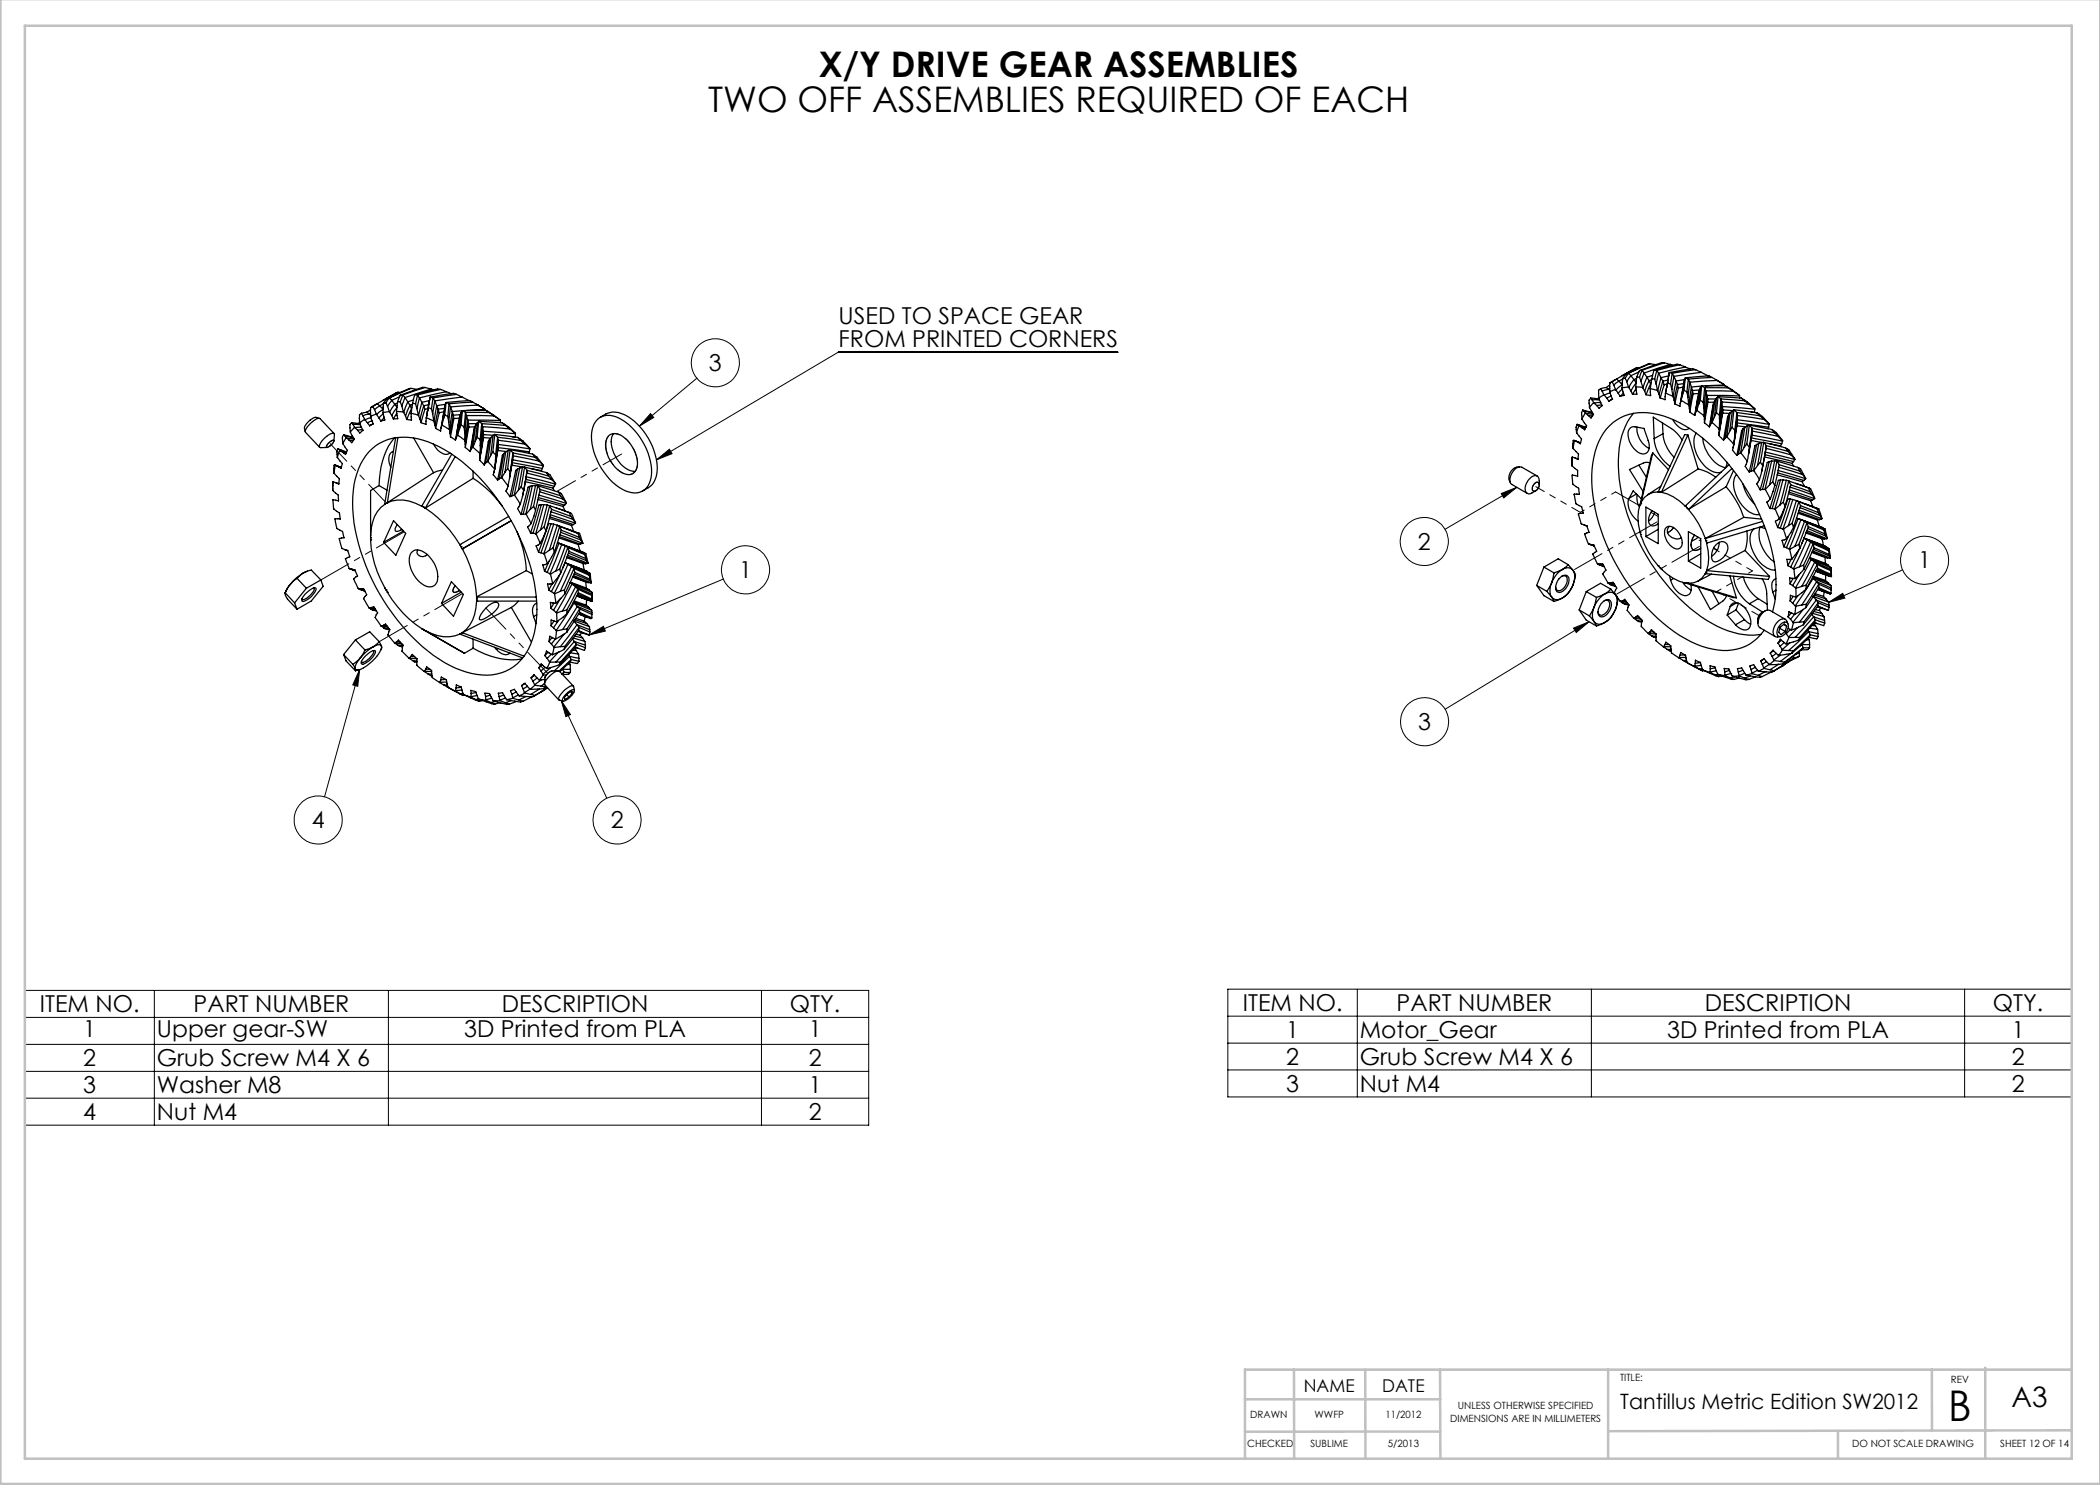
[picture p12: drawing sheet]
<svg xmlns="http://www.w3.org/2000/svg" width="420mm" height="297mm" viewBox="0 0 420 297" stroke-linecap="round" stroke-linejoin="round" font-family="sans-serif">
<defs><g id="words">
<text font-size="8.5" x="389.6" y="284.3">B</text>
<g font-size="7.1">
<text x="163.8" y="15.3">X/Y DRIVE GEAR ASSEMBLIES</text>
<text x="141.6" y="22.4">TWO OFF ASSEMBLIES REQUIRED OF EACH</text>
</g>
<text font-size="5.6" x="402.3" y="281.3">A3</text>
<g font-size="4.7">
<text x="167.7" y="64.8">USED TO SPACE GEAR</text>
<text x="167.7" y="69.4">FROM PRINTED CORNERS</text>
<text x="141.8" y="74.2">3</text>
<text x="283.6" y="109.9">2</text>
<text x="383.6" y="113.7">1</text>
<text x="147.8" y="115.6">1</text>
<text x="283.6" y="146">3</text>
<text x="62.4" y="165.6">4</text>
<text x="122.1" y="165.6">2</text>
<text x="8" y="202.5">ITEM NO.</text>
<text x="38.7" y="202.5">PART NUMBER</text>
<text x="100.4" y="202.5">DESCRIPTION</text>
<text x="158" y="202.5">QTY.</text>
<text x="248.6" y="202.2">ITEM NO.</text>
<text x="279.3" y="202.2">PART NUMBER</text>
<text x="341" y="202.2">DESCRIPTION</text>
<text x="398.6" y="202.2">QTY.</text>
<text x="16.6" y="207.4">1</text>
<text x="31.4" y="207.4">Upper gear-SW</text>
<text x="92.8" y="207.4">3D Printed from PLA</text>
<text x="161.7" y="207.4">1</text>
<text x="257.2" y="207.6">1</text>
<text x="272" y="207.6">Motor_Gear</text>
<text x="333.4" y="207.6">3D Printed from PLA</text>
<text x="402.3" y="207.6">1</text>
<text x="16.6" y="213.2">2</text>
<text x="31.4" y="213.2">Grub Screw M4 X 6</text>
<text x="161.7" y="213.2">2</text>
<text x="257.2" y="213">2</text>
<text x="272" y="213">Grub Screw M4 X 6</text>
<text x="402.3" y="213">2</text>
<text x="16.6" y="218.6">3</text>
<text x="31.4" y="218.6">Washer M8</text>
<text x="161.7" y="218.6">1</text>
<text x="257.2" y="218.3">3</text>
<text x="272" y="218.3">Nut M4</text>
<text x="402.3" y="218.3">2</text>
<text x="16.6" y="224">4</text>
<text x="31.4" y="224">Nut M4</text>
<text x="161.7" y="224">2</text>
</g>
<text font-size="4.2" x="324.1" y="281.9">Tantillus Metric Edition SW2012</text>
<g font-size="3.5">
<text x="260.8" y="278.3">NAME</text>
<text x="276.5" y="278.3">DATE</text>
</g>
<g font-size="2">
<text x="291.6" y="281.8">UNLESS OTHERWISE SPECIFIED</text>
<text x="324" y="276.2">TITLE:</text>
<text x="390.2" y="276.6">REV</text>
<text x="250" y="283.6">DRAWN</text>
<text x="262.9" y="283.6">WWFP</text>
<text x="277.1" y="283.6">11/2012</text>
<text x="290" y="284.3">DIMENSIONS ARE IN MILLIMETERS</text>
<text x="249.5" y="289.5">CHECKED</text>
<text x="262.1" y="289.5">SUBLIME</text>
<text x="277.6" y="289.5">5/2013</text>
<text x="370.4" y="289.5">DO NOT SCALE DRAWING</text>
<text x="400.1" y="289.5">SHEET 12 OF 14</text>
</g>
</g></defs>
<g fill="none" stroke="#000" stroke-width=".2">
<path d="M139.4 75.6l-11.5 9.6M223.6 70.4h-56l-36.3 21.6M130.1 82.7l.6 .8-2.8 1.7zM131.3 92l2.6-2.2 .5 .9zM300.2 98.7l3.2-1.2-2.7 2.1zM303.4 97.5l-14.4 8.4M144.7 115.8l-26.9 11.2M380.5 114l-14.8 6.5M71.9 133.9l-.4 3.4-.9-.3zM71.9 133.9l-7 25.4M117.8 127l2.9-1.7 .4 .9zM314.7 125.6l3.1-1.2-2.6 2.1z"/>
<path d="M317.8 124.4l-28.8 17.4M365.7 120.5l2.8-1.8 .5 .9zM112.3 140.1l1.8 2.8-.9 .4zM112.3 140.1l9.1 19.5M5 198.1h168.7v26.9h-168.7zM30.9 198.1v26.9M77.7 198.1v26.9M152.3 198.1v26.9M245.6 197.8h168.7v21.6h-168.7zM271.5 197.8v21.6M318.3 197.8v21.6M392.9 197.8v21.6"/>
<path d="M5 208.9h168.7M5 214.3h168.7M5 219.6h168.7M5 203.5h168.7M245.6 208.6h168.7M245.6 214h168.7M245.6 203.2h168.7"/>
<circle cx="143.1" cy="72.6" r="4.8"/>
<circle cx="149.1" cy="114" r="4.8"/>
<circle cx="284.8" cy="108.3" r="4.8"/>
<circle cx="384.9" cy="112.1" r="4.8"/>
<circle cx="284.9" cy="144.3" r="4.8"/>
<circle cx="63.6" cy="164" r="4.8"/>
<circle cx="123.4" cy="164" r="4.8"/>
</g>
<g fill="none" stroke="#c0c0c0" stroke-width=".5">
<path d="M.1 -.1v296.9h419.9M5 5.1h409.3v286.6h-409.3zM249 279.9h39M258.8 273.9v17.8M273.1 273.9v17.8M288 273.9l.1 17.8M321.6 273.9v17.8M386.4 273.9v12.2M397.1 273.5v18.2M414.3 273.9h-165.3v17.8M288 286.3h-39M367.6 286.2v5.5"/>
<path d="M414.3 286.1l-92.7 .1"/>
</g>
<path d="M117.8 127l2.9-1.7 .4 .9zM112.3 140.1l1.8 2.8-.9 .4zM71.9 133.9l-.4 3.4-.9-.3zM130.1 82.7l.6 .8-2.8 1.7zM131.3 92l2.6-2.2 .5 .9zM365.7 120.5l2.8-1.8 .5 .9zM314.7 125.6l3.1-1.2-2.6 2.1zM300.2 98.7l3.2-1.2-2.7 2.1z" fill="#000"/>
<g fill="none" stroke="#000" stroke-width=".25">
<path d="M77.3 79.7l-.7 .4M77.4 79.8l-.7 .8M77.9 79.6l-.7 1M77.9 79.6l-.5 .2M77.9 79.6l.5 .5M79.6 78.5l-4.1 2.2M79.6 78.5l-2.3 1.2M79.6 78.5h.5M79.9 79.3l-1.5 .8M80 79.1l-.5 1.3M80.6 79l-.6 1.4M80.6 79l-.6 .1"/>
<path d="M80.6 79l.4 .5M81 79.5l-.6 1.7M81 79.5l.6 .9M82.2 77.7l-4.3 1.9M82.2 77.7l1.1 .2M82.2 77.7h-.1a18.4 18.4 0 0 0-4.7 2.1M82.9 78.9l.6 .1M82.9 78.9l-.4 1.8M83.5 79l-.4 1.8M83.5 79l.4 .6M83.9 79.6l-.5 2.1M83.9 79.6l.5 .9"/>
<path d="M85.1 77.5l-4.5 1.5M85.1 77.5l1.1 .3M85.1 77.5h-.6l-4.5 1.6M86 79.4l-.5 3M86 79.4l-.3 2.1M86 79.4l.6 .2M86.2 77.8l-5.2 1.7M86.2 77.8l.5 .2M86.6 79.6l-.3 2.2M86.6 79.6l.4 .6M88.1 77.9l-4.6 1.1M88.1 77.9l1.2 .4"/>
<path d="M88.1 77.9l-.6-.1-4.6 1.1M89.3 78.3l-5.4 1.3M89.3 78.3l.9 .4M91.3 78.9l-4.7 .7M91.3 78.9l1.1 .5M91.3 78.9l-.6-.2-4.7 .7M92.4 79.4l-5.4 .8M92.4 79.4l1.4 .7M318.1 79.6a1.44 1.44 0 0 0-.2 1.5v.4M318.1 79.6l.3 .4M318.1 79.6l1.4 .2M318.4 80l.3 .5"/>
<path d="M318.4 80h1.5M319.5 79.8l.4 .1M319.8 79.7l.6 1.4-.6 .6-.5-.6M319.8 79.5l-.3 .3M320.1 77.7a1.21 1.21 0 0 0-.3 1.6v.4M320.1 77.7l.3 .5M320.4 78.2l.4 .7M320.8 78.9l-1 .8M320.8 78.9l.1 .1M320.9 79l.4 .6M321.2 77.5l-1.1 .2M321.2 77.5l.5 .4"/>
<path d="M321.3 79.6l.5 .6M321.7 77.9l-1.3 .3M321.7 77.9l.2 .2M321.9 78.3l.6 1.5-.7 .4M321.9 77.7l-.2 .2M321.9 77l-.7 .5M322 76.6l-.1 1.7M322 78.6l-1.1 .4M322.2 79.2l-.9 .4M322.4 76.4l-.4 .2M322.4 76.4l.4 .6M322.5 79.8l-.7 .4"/>
<path d="M322.8 77l.3 .9M323.1 75.9l-1.1 .7M323.1 77.9l-1.2 .4M323.1 77.9l.1 .1M323.2 78l.4 .6M323.3 75.8l-.9 .6M323.3 75.8l.5 .4M323.6 78.6l.4 .7M323.8 76.2l.6 .7-1.2 1.1M323.8 76.2l-1 .8M324.4 77.6l.4 1.5-.8 .2M324.5 77.9l-.9 .7"/>
<path d="M324.5 75.7l-.1 1.9M324.6 75.8l-.8 .4M324.7 78.6l-.7 .7M325 75.6l-.5 .1M325 75.6l.4 .7M325.3 74.8l-.8 .9M325.4 76.3l.3 1.1M325.7 77.4l-1.3 .2M325.7 74.6l-.7 1M325.7 74.6l-.4 .2M325.7 77.4l.1 .1M325.7 74.6l.5 .5"/>
<path d="M325.8 77.5l.4 .7M326.2 75.1l-.8 1.2M326.2 78.2l.3 .6M326.2 75.1l.6 .8M326.8 75.9l-1 1.6M326.8 75.9l.4 .6M327.2 77.4l.2 1.4h-.9M327.2 77.4l1.3 .1M327.2 77.7l-.7 1.1M327.2 76.6l-1 1.6M327.3 75.7l-.5 .2M327.3 75.4l-.1 2"/>
<path d="M327.3 75.4l.6 .1M327.4 73.5l-4.1 2.3M327.4 73.5l-3 1.6M327.4 73.5l.5 .1M327.8 74.4l-1.6 .7M327.9 75.5l.3 .8M327.9 74.1l-.6 1.3M328.2 76.3l.3 1.2M328.4 74l-.5 1.5M328.4 74l-.5 .1M328.4 74l.4 .6M328.5 77.5l.1 .1"/>
<path d="M328.6 77.6l.3 .7M328.8 74.6l-.6 1.7M328.8 74.6l.6 .9M328.9 78.3l.3 .6M329.4 75.5l-.8 2.1M329.4 75.5l.4 .6M329.8 76.1l.3 .7-.9 2.1M329.8 76.1l-.9 2.2M330 72.7l-4.3 1.9M330 72.7l1.2 .3M330 72.7l-2.4 1-2.3 1.1M330.1 77.7v1.4l-.9-.2"/>
<path d="M330.1 77.7l1.4 .4M330.3 75.9l-.5 .2M330.4 75.7l-.3 2M330.4 75.7l.5 .1M330.5 75.1l-1.1 .4M330.8 74l.6 .1M330.8 74l-.4 1.7M330.9 75.8l.3 1M331.2 76.8l.3 1.3M331.4 74.1l-.5 1.7M331.4 74.1l.3 .5M331.5 78.1v.1"/>
<path d="M331.5 78.2l.3 .7M331.7 74.6l-.5 2.2M331.7 74.6l.5 .9M331.8 78.9l.2 .7M332.2 75.5l-.7 2.7M332.2 75.5l.4 .7M332.6 76.2l-.8 2.7M332.6 76.2l.2 .7M332.8 76.9l-.8 2.7M332.9 72.6l-4.5 1.4M332.9 72.6l1.2 .3M332.9 72.6l-.5-.1-4.5 1.6"/>
<path d="M333.1 78.7l-.1 1.2-1-.3M333.1 78.6l1.5 .7M333.1 78.6v.1M333.3 77.4l-.2 1.2M333.4 77l-.3 1.7M333.4 76.8l-.6 .1M333.6 76.6l-.3 .8M333.6 76.6l.5 .2M333.6 76l-1 .2M333.7 75.2l-1.5 .3M333.9 74.5l-.6 2.9M333.9 74.5l-.3 2.1"/>
<path d="M333.9 74.5l.5 .1M334.1 72.9l-5.3 1.7M334.1 72.9l.4 .2M334.1 76.8l.3 1.1M334.4 77.9l.2 1.4M334.4 74.6l-.3 2.2M334.4 74.6l.4 .7M334.6 79.3v.1M334.6 79.4l.3 .7M334.8 75.3l-.4 2.6M334.8 75.3l.4 .9M335.2 76.2l-.6 3.2"/>
<path d="M335.2 76.2l.3 .7M335.5 76.9l-.6 3.2M335.5 76.9l.2 .7M335.7 77.6l-.7 3.2M336 73l-4.6 1.1M336 73l1.1 .4M336 73l-.6-.2-4.6 1.2M336.5 78.9l-.3 1.2M336.6 77.6l-.5 3.1M336.6 77.4l-.9 .2M336.7 76.7l-.5 3.4M336.7 76.7l-1.2 .2"/>
<path d="M336.8 78.1l-.3 .8M336.8 78.1l.6 .3M336.9 76l-.4 2.9M336.9 76l-.2 .7M336.9 75.9l-1.7 .3M337.1 75.6l-.3 2.5M337.1 75.6l.6 .2M337.1 73.4l-5.4 1.2M337.1 73.4l1 .4M337.1 75.6l-.2 .4M337.4 78.4l.2 1.1M337.6 79.5l.1 1.5"/>
<path d="M337.7 75.8l-.3 2.6M337.7 75.8l.3 .6M338 76.4l-.4 3.1M338 76.4l.3 1M338.3 77.4l-.6 3.7M338.3 77.4l.2 .7M338.5 78.1l-.6 3.7M338.5 78.1l.1 .7M338.6 78.8l-.6 3.6M339.1 73.9l-4.7 .7M339.1 73.9l1.2 .6M339.1 73.9l-.6-.2-4.6 .8"/>
<path d="M339.5 79.5l-.6 3.6M339.7 78.7l-1.1 .1M339.8 78.2l-.5 3.9M339.8 78.2l-.7 4.4M339.9 78l-1.4 .1M340.1 77.5l-.4 3.4M340.1 77.5l-.3 .7M340.3 74.5l-5.5 .8M340.3 74.5l1.4 .7M340.3 77.2l-2 .2M340.3 77.2l-.3 2.8M340.3 77.2l.6 .3"/>
<path d="M340.3 77.2l-.2 .3M340.9 77.5l-.3 3M340.9 77.5l4.8 .1M340.9 77.5l.3 .7M341.2 78.2l-.4 3.4M341.2 78.2h5.4M341.2 78.2l.2 .9M341.4 79.1l-.5 4.2M341.4 79.1l6.5 .1M341.4 79.1l.1 .7M341.5 79.8l-.6 4.2M341.5 79.8l.1 .7"/>
<path d="M341.5 79.8h1.7M342.4 75.5l-4.7 .3M342.4 75.5l1 .6M342.4 75.5l-.6-.3-4.7 .4M343.1 75.9l1.7 1M343.3 79.6l-.4 3.7M343.3 79.6l-.3 .5M343.4 76.1l-5.4 .3M343.4 76.1l1.4 .8M343.6 79.3l-.3 3.2M343.6 79.3l.6 .5M343.6 79.3l4.7 .3"/>
<path d="M343.6 79.3l-.3 .3M344.2 79.8l-.3 3.2M344.2 79.8l4.7 .3M344.2 79.8l.1 .6M344.8 77l-3.7 .2M344.8 76.9v.1M344.8 77v.1M345.1 77.1l-4.8 .1M345.1 77.1l.6 .5M345.1 77.1l1.3 .9 1.5 1.1M345.7 77.6l.9 .6M346.6 78.2l1.3 .9"/>
<path d="M347.9 79.1v.1M347.9 79.2v.4M348.3 79.6l.6 .5M348.3 79.6l1 .7 1.6 1.4M63.9 83.7a1.92 1.92 0 0 0-2.4 .8l-.6 .8 .2 1.1M65.8 88.6l.5-.4 .4-.2a1.68 1.68 0 0 1-1.4 1.5l.1-.5zM66.5 98l1.2 1v1.2l-1.1-.3v.7a1.7 1.7 0 0 0 1.3 2l.2 1.2h-1.1l.4 1.9a1.55 1.55 0 0 1 1.3 1.5l.1 .4-1 .1 .6 2 .6 .3M66.6 96.3l-.1 1.7M66.6 96.3l.6 .3M66.8 88.2l.1-1.3-.2-.3a3.8 3.8 0 0 0-2.8 2.8l1.5 .1M66.8 94.6l1.1 1.1-.1 1.1-.6-.2M66.8 86.7l-2.8-3a2.5 2.5 0 0 0-2.1 1.2l-.6 .6-.3 .8 2.9 3.2"/>
<path d="M67 93l.8 .3M67.1 93.1l-.3 1.5M67.1 93.1h-.3v1.5M67.1 93.1h.1M67.1 93.1l.6 .2M67.1 93.1l1.2 .4-.6-.2M67.2 96.6l.6 .2M67.5 91.5l1 1.2-.3 1-.5-.4M67.6 89.8l.7 .3M67.7 89.8l.2 .3M67.7 89.8l1.6 .6M67.7 89.8h-.1l-.2 .6 .1 1.1"/>
<path d="M67.9 90.1l-.4 1.4M67.9 90.1h.1M68 90.1l1.3 .4M68 90.1l.6 .4M68.5 88.7l1 1.4-.4 .8-.5-.4M68.6 90.5l.6 .2M68.7 87a2.11 2.11 0 0 0-.2 1.7M68.7 87l.2 .1M68.7 87l1.7 .4M68.9 87.1l.3 .5M68.9 87.1l1.8 .5M69.2 87.6l-.7 1.1"/>
<path d="M69.2 87.6h.1M69.3 87.6l1.5 .2M69.3 87.6l.6 .4M69.9 88l.8 .1M70.1 86.4l.8 1.4M70.3 84.6a1.54 1.54 0 0 0-.3 1.5l.1 .3M70.3 84.6l.3 .3M70.3 84.6l1.4 .1M70.4 87.4l.3 .1M70.5 87.3l-.1 .1M70.6 84.9l.3 .6M70.6 84.9h1.5"/>
<path d="M70.9 87.8l-.6 .7-.4-.5M70.9 85.5l-.8 .9M70.9 85.5h.1M71 85.5l.5 .5M71.7 84.7l.3 .2M71.9 84.5l-.2 .2M71.9 84.6l.7 1.5-.6 .5-.5-.6M72.3 82.7a1.35 1.35 0 0 0-.4 1.5v.4M72.3 82.7l.3 .4M72.3 85.5h-1.3M72.5 85.9l-1 .1M72.6 83.1l.3 .8"/>
<path d="M72.9 83.9l-1 .7M72.9 83.9l.1 .1M73 84l.5 .6M73.4 82.4l-1.1 .3M73.4 82.4l.5 .4M73.5 84.6l.4 .6M73.8 90.4a10.1 10.1 0 0 1 10.7-2.4 30.3 30.3 0 0 1 14.9 11.8 39.7 39.7 0 0 1 8 22.1 14.6 14.6 0 0 1-3.9 10.8 10.2 10.2 0 0 1-10.2 1.7 28 28 0 0 1-12.9-9.3 40.9 40.9 0 0 1-9.8-23.2 16 16 0 0 1 3.2-11.5zM73.9 82.8l-1.3 .3M73.9 82.8l.2 .2M74.1 81.5v1.8M74.1 83.3l.5 1.5M74.1 82.7l-.2 .1"/>
<path d="M74.1 81.9l-.7 .5M74.2 83.5l-1.2 .5M74.4 84.2l-.9 .4M74.6 81.3l-.5 .2M74.6 81.3l.3 .6M74.6 84.8l-.7 .4M74.6 84.7l-.7 .5M74.9 81.9l.4 .9M75.2 80.9l-1.1 .6M75.3 82.8l-1.2 .5M75.3 82.8v.1M75.3 82.9l.5 .7"/>
<path d="M75.5 80.7l-.9 .6M75.5 80.7l.5 .5M75.8 83.6l.4 .6M75.8 97.1l-1.7 1v9.9M75.8 97.1l1.6 .9M76 81.2l.6 .7-1.3 1M76 81.2l-1.1 .7M76.6 82.5l.4 1.5-.8 .2M76.7 82.8l-.9 .8M76.7 80.6l-.1 1.9M76.7 80.7l-.7 .5M76.8 83.6l-.6 .6"/>
<path d="M77.2 80.6h-.5M77.2 80.6l.3 .7M77.5 81.3l.4 1M77.9 82.3l-1.3 .2M77.9 82.3v.1M77.9 82.4l.5 .7M78.4 80.1l-.9 1.2M78.4 83.1l.3 .7M78.4 80.1l.6 .8M78.7 90.3a1.79 1.79 0 0 0-.8 2.4l.3 .7M78.8 87.6a15 15 0 0 0-3 9.5M79 80.9l-1.1 1.5"/>
<path d="M79 80.9l.4 .6M79.1 87.6l-2.2 13.2M79.3 82.3l.3 1.4-.9 .1M79.3 82.3l1.4 .1M79.4 82.7l-.7 1.1M79.4 81.5l-1 1.6M79.5 80.6l-.5 .3M79.5 80.4l-.2 1.9M79.5 80.4h.5M79.6 87.5l-2.1 13M80 80.4l.4 .8M80.4 81.2l.3 1.2"/>
<path d="M80.7 82.4l.1 .1M80.8 82.5l.3 .7M81.1 83.2l.3 .7M81.6 80.4l-.8 2.1M81.6 80.4l.4 .7M82 81.1l.3 .6-.9 2.2M82 81.1l-.9 2.1M82.2 82.7l.1 1.4-.9-.2M82.2 82.7l1.5 .3M82.5 80.9l-.5 .2M82.5 80.7l-.3 2M82.5 80.7l.6 .1"/>
<path d="M82.7 80l-1.1 .4M82.7 87.6l4 6.9M83.1 80.8l.3 .9M83.4 81.7l.3 1.3M83.7 83v.1M83.7 83.1l.3 .8M84 83.9l.2 .6M84.4 80.5l-.7 2.6M84.4 80.5l.3 .7M84.7 81.2l-.7 2.7M84.7 81.2l.3 .7M85 81.9l-.8 2.6"/>
<path d="M85.3 83.6l-.1 1.3-1-.4M85.3 83.6l1.4 .6M85.3 83.6h.1M85.5 82.4l-.2 1.2M85.5 81.9l-.2 1.7M85.6 81.7l-.6 .2M85.7 81.5l-.2 .9M85.7 81.5l.6 .3M85.7 80.9l-1 .3M85.9 80.1l-1.5 .4M86.3 81.8l.2 1M86.5 82.8l.2 1.4"/>
<path d="M86.7 88.8a3.3 3.3 0 0 0 2.7 2.1l.6-.3M86.7 94.5l-9.2 6M86.7 84.2l.1 .1M86.8 84.3l.2 .7M87 80.2l-.5 2.6M87 80.2l.3 .9M87 85l.1 .7M87.3 81.1l-.5 3.2M87.3 81.1l.3 .7M87.6 81.8l-.6 3.2M87.6 81.8l.2 .7M87.8 82.5l-.7 3.2"/>
<path d="M88.2 85.7l-.1 .5-1-.5M88.4 85l1.5 .9M88.4 85.1l-.2 .6M88.4 85v.1M88.5 94l-1.8 .5M88.7 83.8l-.3 1.2M88.8 82.5l-.6 3.2M88.8 82.4l-1 .1M88.9 81.7l-.5 3.4M88.9 81.7l-1.3 .1M88.9 83l-.2 .8M88.9 83l.7 .3"/>
<path d="M89 80.9l-.3 2.9M89 80.9l-.1 .8M89.1 80.9l-1.8 .2M89.2 80.5l-.3 2.5M89.2 80.5l.6 .2M89.2 80.5l-.2 .4M89.6 83.3l.1 1.1M89.7 84.4l.2 1.5M89.8 80.7l-.2 2.6M89.8 80.7l.3 .7M89.9 85.9v.1M89.9 86l.1 .7"/>
<path d="M90 86.7l.1 .7M90.1 87.4l1 .6M90.1 81.4l-.4 3M90.1 81.4l.4 .9M90.3 90.8l-6 10.4M90.5 82.3l-.6 3.7M90.5 82.3l.2 .7M90.7 83l-.7 3.7M90.7 83l.1 .7M90.8 83.7l-.7 3.7M91.1 91.3l-6 10.3M91.3 87.5l-.2 .5"/>
<path d="M91.5 87.1l-.2 .4M91.5 87l1.5 1.1M91.5 87v.1M91.7 84.5l-.6 3.5M91.9 83.6l-.6 3.9M91.9 83.6l-1.1 .1M91.9 85.8l-.4 1.2M92 83.1l-.5 4M92 83.1l-.1 .5M92.1 82.9l-1.4 .1M92.2 85l-.3 .8M92.2 85l.6 .4"/>
<path d="M92.3 82.5l-.4 3.3M92.3 82.5l-.3 .6M92.5 82.2l-2 .1M92.5 82.1l-.3 2.9M92.5 82.1l.6 .4M92.5 82.1l-.2 .4M92.8 85.4l.2 1.2M93 86.6v1.5M93 88.1v.1M93 88.2l.1 .7M93.1 89.5l.9 .8M93.1 88.9v.6"/>
<path d="M93.1 82.5l-.3 2.9M93.1 82.5h4.7M93.1 82.5l.2 .6M93.3 83.1l-.3 3.5M93.3 83.1l5.5 .1M93.3 83.1l.3 .9M93.6 84l-.6 4.2M93.6 84l6.5 .1M93.6 84l.1 .7M93.7 84.7l-.6 4.2M93.7 84.7l.1 .7M93.7 84.7h1.7"/>
<path d="M93.8 85.4l-.7 4.1M94.2 89.8l-.2 .5M94.5 80.4l-4.7 .3M94.5 80.4l1.1 .6M94.5 80.4l-.6-.3-4.7 .4M94.5 89.5l-.3 .3M94.6 89.4l1.4 1.4M94.6 89.4l-.1 .1M94.6 95.7a20.7 20.7 0 0 1 5.8 5.5M94.6 95.7l-9.5 5.9M94.6 94.2v1.5M94.9 85.5l-.7 4.3"/>
<path d="M94.9 85.5l-.9 4.8M95 85.4h-1.2M95 88.3l-.4 1.1M95.1 85.1l-.6 4.4M95.1 85.1l-.2 .4M95.3 80.9l1.6 .9M95.4 87.5l-.4 .8M95.4 87.5l.6 .5M95.5 84.6l-.5 3.7M95.5 84.6l-.4 .5M95.6 81l-5.5 .4M95.6 81l1.3 .8"/>
<path d="M95.7 84.3l-.3 3.2M95.7 84.3l.6 .4M95.7 84.3l4.7 .3M95.7 84.3l-.2 .3M95.9 92l.9 1M96 91.5l-.1 .5M96 88l.1 1.2M96 90.8h.1M96 90.8v.7M96.1 89.2l-.1 1.6M96.3 84.7l-.3 3.3M96.3 84.7l4.7 .4"/>
<path d="M96.3 84.7l.2 .6M96.5 85.3l-.4 3.9M96.5 85.3l5.5 .5M96.5 85.3l.2 1M96.7 86.3l-.7 4.5M96.7 86.3l6.4 .4M96.7 86.3v.6M96.7 86.9l-.7 4.6M96.7 87.5l-.8 4.5M96.7 87.5l1.4 .1M96.7 86.9v.6M96.7 86.9l2 .2"/>
<path d="M96.9 81.8l.1 .1M97 81.9l-3.8 .2M97 81.9v.2M97.1 92.6l-.3 .4M97.2 82.1h-4.7M97.2 82.1l.6 .4M97.2 82.1l2.8 1.9M97.5 92.3l-.4 .3M97.5 92.3l1.4 1.5M97.5 92.3h.1M97.8 82.5l1 .7M97.9 87.9l-.8 4.7"/>
<path d="M97.9 87.9l-.3 .4-.8 4.7M98.1 91.2l-.6 1.1M98.2 87.5l-.7 4.8M98.2 87.5l-.3 .4M98.6 90.4l-.5 .8M98.6 90.4l.5 .6M98.6 87.1l-.5 4.1M98.6 87.1l-.4 .4M98.8 94.5l-.2 .5 .9 1M98.8 83.2l1.2 .8M98.9 93.8v.1M98.9 93.9l-.1 .6"/>
<path d="M99 86.9l-.4 3.5M99 86.9l.5 .6M99 86.9l4.6 .6M99 86.9l-.4 .2M99.1 92.2l-.2 1.6M99.1 91v1.2M99.5 87.5l-.4 3.5M99.5 87.5l4.6 .6M99.5 87.5l.1 .5M99.6 88l-.5 4.2M99.6 88l5.4 .8M99.6 88l.1 .9"/>
<path d="M99.7 88.9l-.8 5M99.7 89.5l-.9 5M99.7 88.9l6.3 .9M99.7 89.5l6.2 .9M99.7 88.9v.6M99.7 89.5l-.1 .6 1.7 .2M99.9 95.7l-.4 .3M100 84l.1 .6M100.3 95.5l-.4 .2M100.3 95.5h.1M100.3 95.5l1.3 1.7M100.4 84.6l.6 .5"/>
<path d="M100.4 84.6l1.2 .7 1.5 1.4M100.8 90.7l-.9 5M100.8 90.7l-.3 .3-1 5M101 94.4l-.7 1.1M101 85.1l1 .7M101.1 90.4l-.8 5.1M101.1 90.4l-.3 .3M101.5 93.7l-.5 .7M101.5 93.7l.6 .7M101.6 97.2l-.4 1 .8 1.1M101.6 90.1l-.6 4.3M101.6 90.1l-.5 .3"/>
<path d="M101.9 95.6l-.3 1.6M102 85.8l1.1 .9M102 90l-.5 3.7M102 90l.6 .6M102 90l4.5 .8M102 90l-.4 .1M102.1 94.4l-.2 1.2M102.3 93l2.3 .4M102.4 99.2l-.4 .1M102.5 92l-.1 .5 6.1 1.2M102.6 92l-.6 3.3M102.6 92l6.1 1.2"/>
<path d="M102.6 91.2l-.7 4.4M102.6 90.6l-.5 3.8M102.6 90.6l4.4 .9M102.6 91.2l5.2 1M102.6 91.2v.8M102.6 90.6v.6M102.8 99.1l-.4 .1M102.8 99.1h.1M102.9 99.1l1.2 1.7M103.1 86.7v.7l-.7-.1M103.5 93.8l-1.1 5.4M103.5 93.8l-.3 .3-1.2 5.2"/>
<path d="M103.6 87.5l.5 .6M103.6 87.5l1 .7 1.4 1.5M103.7 98l-.8 1.1M103.9 93.6l-1.1 5.5M103.9 93.6l-.4 .2M104.1 88.1l.9 .7M104.2 97.4l-.5 .6M104.2 97.4l.5 .7M104.5 93.4l-.8 4.6M104.5 99.3l-.4 1.5M104.5 93.4l-.6 .2M104.7 98.1l-.2 1.2"/>
<path d="M104.9 93.4l-.7 4M104.9 93.4l.5 .7M104.9 93.4l4.4 1.1M104.9 93.4h-.4M105 88.8l1 .9M105.1 96.3l5.5 1.3M105.2 95.9l5.7 1.4M105.2 95.4l5.9 1.4M105.4 94.6l-.9 4.7M105.4 94.6l4.9 1.3M105.4 94.1l-.7 4M105.4 94.1l4.3 1.1"/>
<path d="M105.4 94.1v.5M105.9 90.4l-.1 .3M106 89.7v.1M106 89.8l-.1 .6M106 97.3l-1.4 5.5M106 97.3l-.4 .1-1.4 5.5M106.2 93.7l2.1 .4M106.5 97.2l-1.3 5.6M106.5 97.2l-.5 .1M106.5 90.8l.5 .7M106.5 90.8l.9 .6 1.3 1.7M107 91.5l.8 .7"/>
<path d="M107.1 97.1l-1.1 4.8M107.1 97.1l-.6 .1M107.1 97.1l.5 .1M107.6 97.2l-.9 4.1M107.6 97.2l.4 .7M107.6 97.2l4.1 1.2M107.6 99.9l5 1.4M107.7 99.5l5.2 1.5M107.8 99l5.4 1.7M107.8 92.2l.9 .9M107.9 98.4l4.7 1.4M108 97.9l-.9 4.2"/>
<path d="M108 97.9l4.1 1.3M108.3 94.1l.1 .2M108.5 93.7l-.2 .4M108.7 93.2l-.2 .5M108.7 93.1v.1M109.3 94.5l.4 .7M109.3 94.5l.2 .1a6.2 6.2 0 0 1 1.6 2.2M109.7 95.2l.6 .7M110.3 95.9l.8 .9M110.6 97.6l.3 .5M110.9 97.3l-.3 .3M111.1 96.8l-.2 .5"/>
<path d="M111.7 98.4l.4 .8M111.7 98.4l.1 .1a1.55 1.55 0 0 1 1 1.2l.5 .9M112.1 99.2l.5 .6M112.6 99.8l.7 .8M119.5 83.9a3.9 3.9 0 0 1 5 .1 12.9 12.9 0 0 1 5.7 11.4 3.4 3.4 0 0 1-5.1 2.8 12.8 12.8 0 0 1-6.8-11.6 4.5 4.5 0 0 1 1.2-2.7zM120.1 83.5a4.7 4.7 0 0 1 6.1 .2 13 13 0 0 1 5.2 11l-.2 .7a3.9 3.9 0 0 1-2.6 2.8M121.6 87.3a2.24 2.24 0 0 1 3.3 .3 6.8 6.8 0 0 1 2.5 5.8 1.85 1.85 0 0 1-3 1.2 6.6 6.6 0 0 1-3.2-6.6zM122.7 86.7a4.9 4.9 0 0 0 .7 5.1 4.6 4.6 0 0 0 3.6 2.5M303.9 93.4a2.1 2.1 0 0 0-1.8 3.1M306.8 96.8a.56 .56 0 0 1 .8-.3 .56 .56 0 0 1 .2 .8l-.3 .6a.57 .57 0 0 1-.8 .3 .57 .57 0 0 1-.2-.8zM307.4 95.2l-3-1.8a1.75 1.75 0 0 0-2.1 1.3l-.3 .8a1.19 1.19 0 0 0 .4 1.4l3 1.8M307.9 96.9v-.8a.92 .92 0 0 0-.6-1 .92 .92 0 0 0-1.1 .4 2.57 2.57 0 0 0-.9 3 .81 .81 0 0 0 1.1 .1l.7-.4"/>
<path d="M314.4 93.1l1.1 1v1.2M314.4 91.4v1.7M314.4 91.4l.7 .2M314.6 89.7l1.1 1.1-.1 1.1-.5-.3M314.8 88.1l.8 .3M314.9 88.1l-.3 1.6M314.9 88.1h-.3v1.6M314.9 88.1l.1 .1M315 88.2l.5 .2M315 88.2l1.1 .3M315.1 91.6l.5 .2M315.3 86.5l1 1.3-.2 1-.6-.4"/>
<path d="M315.5 84.9l.6 .2M315.5 95.2l-1.1-.2 .1 .7a1.67 1.67 0 0 0 1.2 1.9l.2 1.3-1.1-.1 .2 .8a1.62 1.62 0 0 0 1.3 1.7l.4 1.3-1 .2 .5 1.9 .7 .3M315.5 88.4l.6 .2M315.6 84.9l.2 .3M315.6 84.9l1.6 .6M315.6 84.9h-.1a2.33 2.33 0 0 0-.2 1.6M315.8 85.2l-.5 1.3M315.8 85.2h.1M315.8 85.2l1.3 .3M315.8 85.2l.6 .3M316.4 83.8l.9 1.4-.4 .8-.5-.5M316.4 85.5l.6 .2"/>
<path d="M316.5 82l-.2 .5 .1 1.3M316.5 82l.3 .2M316.5 82l1.7 .5M316.8 82.2l.3 .4M316.8 82.2l1.7 .4-.3-.1M317.1 82.6l-.7 1.2M317.1 82.6v.1M317.1 82.7l1.6 .2M317.1 82.7l.6 .4M317.7 83.1l.8 .1M317.9 81.5l.8 1.4M318.3 82.3l-.1 .2"/>
<path d="M318.7 82.9l-.5 .7-.5-.5M318.7 80.5l-.8 1M318.7 80.5l.1 .1M318.8 80.6l.5 .5M320.1 80.5l-1.3 .1M320.4 81l-1.1 .1M325.8 99.7a4.2 4.2 0 0 0 1.9 4.5M325.8 99.7l.8-1.5 1.7 1.6M326.1 85.5l.6-.2 2.1 .4 1 3.3a1.39 1.39 0 0 1-.6 1.7 1.39 1.39 0 0 1-1.8-.4 4.3 4.3 0 0 1-1.7-4.2zM326.7 82.7a15.4 15.4 0 0 0-3 10.5 40.5 40.5 0 0 0 9.2 23.1 30.7 30.7 0 0 0 12.8 9.9 13.9 13.9 0 0 0 6.5 .7M327.3 98.8l-1.5 .9M327.4 85.4a4.5 4.5 0 0 0 2.4 4.3"/>
<path d="M327.4 99v1.3l.5 1.1M327.8 93l1.5 2.5M330 92.5h-1l-3.1 1.4 2.7 4.4M330.6 90.6l3.1 3.3M330.6 90.6l-.3 .6-2.3 9.7M330.6 90.6l-2.3 9.7M330.8 87.7a7.3 7.3 0 0 0 3.2 5.5M330.8 87.7l-.1-4.3 4.1 2.7 1.6 1.9M331.6 98.4a3.7 3.7 0 0 0-3.3 1.9M331.6 98.4h.1M331.6 98.4l.7 .1M332 98.4h.1"/>
<path d="M332.1 97.3l-2.6 1.7M332.3 98.5h.1M332.3 98.5a9.5 9.5 0 0 1 4.7 2.7M332.5 84.6l.1 2.1M332.6 86.7a7.8 7.8 0 0 0 2.2 4.8M332.6 86.7l-1.8 1M334.5 83.9a3.4 3.4 0 0 0 2.7 2l.6-.2M334.9 80.1l.1 .7M336.1 80.7l-.1 .6-1-.5M336.2 80.1l-.1 .6M336.2 80.1l1.5 .9M336.2 80.1h.1"/>
<path d="M337.6 87l2 6.8M337.6 87l-.7-.1-5.3 11.5M337.6 87l-5.3 11.5M337.7 81v.1M337.7 81.1l.2 .7M337.9 81.8l.1 .6M338 82.4l.9 .7M339.1 82.6l-.2 .5M339.3 86.6a4.5 4.5 0 0 0 .2 4.7 5.5 5.5 0 0 0 4 3.2l.7-.1M339.3 82.1l-.2 .5M339.3 82.1l1.5 1.1M339.3 82.1h.1"/>
<path d="M339.6 93.8l1.9 .6 1.6 1.1M339.6 93.8l-7.3 4.7M339.7 80.9l-.4 1.2M340 80l-.3 .9M340 80l.6 .5M340.5 87.6a7 7 0 0 0 4.3 5.9h.4M340.6 80.5l.2 1.1M340.8 81.6v1.6M340.8 83.2l.1 .1M340.9 83.3v.7M340.9 84.6l1 .8M340.9 84v.6"/>
<path d="M341.6 80.5l-.7 4.1M342.1 84.9l-.2 .5M342.4 84.5l-.3 .4M342.4 84.5l1.5 1.3M342.4 84.5h.1M342.7 80.6l-.6 4.3M342.7 80.6l-.8 4.8M342.8 80.4l-1.2 .1M342.9 83.3l-.5 1.2M343 80.1l-.6 4.4M343 80.1l-.3 .5M343.3 82.5l-.4 .8"/>
<path d="M343.3 82.5l.6 .5M343.7 87.1l1 .9M343.9 85.8v.7M343.9 86.5l-.2 .6M343.9 83v1.2M343.9 84.2v1.6M344.3 80.4l-.4 3.8M344.3 80.4l5.5 .5M344.3 80.4l.2 .9M344.5 81.3l-.6 4.6M344.5 81.3l6.4 .5M344.5 81.3l.1 .7"/>
<path d="M344.5 82.6l-.8 4.5M344.5 82.6l1.5 .1M344.6 82l-.7 4.5M344.6 82l-.1 .6M344.6 82l1.9 .1M345 87.7l-.3 .3M345.2 97.4a18.4 18.4 0 0 1 3.6 6.1M345.2 97.4l-7.5 4.5M345.3 87.4l-.3 .3M345.4 87.3l1.3 1.6M345.4 87.3l-.1 .1M345.4 92.5l-.3 1.1"/>
<path d="M345.7 83l-.7 4.7M345.7 83l-.2 .4-.8 4.6M345.8 93l-8.8 8.2M345.9 86.2l-.5 1.1M346 82.6l-.7 4.8M346 82.6l-.3 .4M346.4 85.5l-.5 .7M346.4 85.5l.6 .5M346.4 93.7l-8.7 8.2M346.5 82.2l-.6 4M346.5 82.2l-.5 .4M346.6 89.5l-.1 .5 .9 1.1"/>
<path d="M346.7 94.1l-1.5 3.3M346.7 88.9h.1M346.7 88.9l-.1 .6M346.8 81.9l-.4 3.6M346.8 81.9l.6 .6M346.8 81.9l4.6 .7M346.8 81.9l-.3 .3M346.9 87.3l-.2 1.6M347 86l-.1 1.3M347.3 94.9a3.8 3.8 0 0 0-.2 3.9 6.2 6.2 0 0 0 4.1 4.1h.7M347.4 82.5l-.4 3.5M347.4 82.5l4.6 .6"/>
<path d="M347.4 82.5l.1 .6M347.5 83.1l-.6 4.2M347.5 83.1l5.3 .8M347.5 83.1v.9M347.5 84l-.8 4.9M347.5 84.6l-.9 4.9M347.5 84l6.3 .9M347.5 84.6l6.2 .8M347.5 84v.6M347.5 84.6l-.1 .6 1.7 .2M347.7 90.8l-.3 .3M348.1 90.6l-.4 .2"/>
<path d="M348.1 90.6h.1M348.2 90.6l1.3 1.6M348.6 96.8a7.9 7.9 0 0 0 2.3 4M348.6 85.8l-.9 5M348.6 85.8l-.3 .3-.9 5M348.8 89.5l-.6 1.1M348.9 80.1l.9 .8M349 85.4l-.9 5.2M349 85.4l-.4 .4M349.4 88.8l-.6 .7M349.4 88.8l.5 .6M349.5 92.2l-.5 1.1 .8 1.1"/>
<path d="M349.5 85.2l-.7 4.3M349.5 85.2l-.5 .2M349.7 90.7l-.2 1.5M349.8 80.9l1.1 .8M349.8 85l-.4 3.8M349.8 85l.6 .7M349.8 85l4.6 .9M349.8 85l-.3 .2M349.9 89.4l-.2 1.3M350.1 88.1l2.4 .4M350.2 94.2l-.4 .2M350.4 87l-.6 3.3"/>
<path d="M350.4 87l6.1 1.2M350.4 87.1l-.1 .5 6 1.2M350.4 85.7l-.5 3.7M350.4 85.7l4.5 .9M350.4 85.7v.5M350.4 86.2l-.7 4.5M350.4 86.2l5.2 1.1M350.4 86.2v.8M350.7 94.1l-.5 .1M350.7 94.1h.1M350.8 94.1l1.1 1.8M350.9 81.7v.1"/>
<path d="M350.9 81.8v.7l-.7-.1M351.3 88.9l-1.1 5.3M351.3 88.9l-.3 .2-1.2 5.3M351.4 82.6l.6 .5M351.4 82.6l1.1 .7 1.3 1.5M351.5 93.1l-.7 1M351.8 88.7l-1.1 5.4M351.8 88.7l-.5 .2M351.9 95.9l-.6 .9 .7 1.2M352 83.1l.8 .8M352.1 92.5l-.6 .6M352.1 92.5l.5 .7"/>
<path d="M352.3 88.5l-.8 4.6M352.3 94.4l-.4 1.5M352.3 88.5l-.5 .2M352.5 97.9l-.5 .1M352.5 97.9h.6M352.6 93.2l-.3 1.2M352.7 88.5l-.6 4M352.7 88.5l.6 .6M352.7 88.5l4.4 1.1M352.7 88.5h-.4M352.8 83.9l1 .9M352.9 91.4l5.5 1.3"/>
<path d="M353 90.9l5.7 1.4M353.1 97.9l.9 1.9M353.1 90.4l5.9 1.5M353.2 89.7l-.9 4.7M353.2 89.7l5 1.3M353.3 89.1l-.7 4.1M353.3 89.1l4.3 1.2M353.3 89.1l-.1 .6M353.7 85.4l-.1 .4M353.8 84.9l-.1 .5M353.8 92.3l-1.3 5.6M353.8 92.3l-.4 .2-1.4 5.5"/>
<path d="M353.8 84.8v.1M353.9 97l-.8 .9M354 88.8l2.1 .4M354 99.8l-.7 .6 .7 1.3M354.3 92.2l-1.3 5.7M354.3 92.2l-.5 .1M354.4 85.9l.5 .7M354.4 85.9l.8 .6 1.3 1.7M354.5 96.4l-.6 .6M354.5 96.4l.5 .7M354.9 86.6l.7 .7M354.9 92.2l-1 4.8"/>
<path d="M354.9 92.2h-.6M354.9 92.2h.5M355 97.1l-1 2.7M355.4 92.2l-.9 4.2M355.4 92.2l.4 .8M355.4 92.2l4.2 1.3M355.4 95l5 1.3M355.5 94.6l5.3 1.5M355.6 94.1l5.5 1.6M355.6 87.3l.9 .9M355.7 93.4l4.8 1.5M355.8 93l-.8 4.1"/>
<path d="M355.8 93l4.2 1.2M356.1 96l-1.7 5.7M356.1 96l-.4 .1-1.7 5.6M356.1 96h.5M356.1 89.2l.1 .1M356.3 88.8l-.2 .4M356.5 88.2h.1M356.5 88.2l-.2 .6M356.6 96l-1.6 5.8M356.6 96l.7 .1M357.1 89.6l.5 .7M357.1 89.6l.2 .1a2.22 2.22 0 0 1 1.1 1.2l.6 .9"/>
<path d="M357.3 96.1l-1.3 4.9M357.3 96.1l.5 .1M357.6 90.3l.6 .7M357.7 98.7l4.4 1.5M357.8 96.2l-1.1 4.3M357.8 96.2l.3 .8M357.8 96.2l3.9 1.4M357.8 98.4l4.7 1.6M357.9 98l5 1.7M358 97.4l4.4 1.6M358 99.8l-1.9 5.8M358 99.8h-.4l-2.1 5.7"/>
<path d="M358 99.8l.6 .1M358.1 97l-1.1 4.2M358.1 97l3.9 1.4M358.2 91l.8 .8M358.4 92.7l.3 .5M358.6 99.9l-2 5.9M358.6 99.9l.7 .2M358.7 92.3l-.3 .4M359 91.8v.1M359 91.9l-.3 .4M359.1 96.7l2.7 .9M359.6 93.5l.4 .7"/>
<path d="M359.6 93.5a1.63 1.63 0 0 1 1 1.3l.5 .9M360 94.2l.5 .7M360.4 96.3l.5 1M360.5 94.9l.6 .8M360.8 96.1l-.4 .2M361.1 95.7l-.3 .4M361.1 95.7h.1M361.7 97.6l.3 .8M361.7 97.6h.1M361.8 97.6l.3 .2 .8 1.9M362 98.4l.4 .6M362.4 99l.5 .7"/>
<path d="M362.5 100l-.4 .2M362.9 99.7l-.4 .3M362.9 99.7h.1M57 118.6l.1 .5 .4 .7 1.9 2M57 118.6l1.9 2M58 116.9l-1 1.7M59.4 115.7l-.7 .5-.7 .7M59.4 115.7l1.9 1.9M60.6 114.6l-1.2 1.1M60.6 114.6l1.7-.6 1.9 2M60.6 114.6a9.2 9.2 0 0 0-2.6 2.3M61 118.8l1.3-1 .5-.3 .3 .1a2.6 2.6 0 0 1-1.5 2.3l-.9 .4-.3-.1v-.5z"/>
<path d="M61.3 117.6l-2.4 3M61.5 114.2l-.9 .4M62.8 117.6a2.07 2.07 0 0 1-1.2 1.8l-.8 .5-.4-.1M64.2 116l.4 1.3-2.3 2.9-2.9 1.6M64.2 116l-2.9 1.6M69 110l.5 .1 .5 1.3-.9 .4 .8 1.9M69 110l.6 .1M69.9 113.7l.5 .2M69.9 113.7l1.1 .4M70.1 113.8l.9 .4M70.4 113.9h.5l.6 1.3-.8 .6 .9 1.9M70.4 113.9l.6 .1"/>
<path d="M71.6 117.7l1.4 .5-.8-.3M71.6 117.7h.1M71.7 117.7l.5 .1M71.7 117.7l1.2 .4M72.2 117.8l.5-.1 .6 1.3-.6 .7 1.1 1.9M72.2 117.8l.6 .1M74.1 108a20.9 20.9 0 0 0 2.9 9.6l.2 .4M74.1 108h.1M74.1 107.6h.1M76.9 100.8l.1 .1a7.2 7.2 0 0 0-2.9 6.3M77.2 100.7h.1M77.2 118h.1"/>
<path d="M77.2 100.7l-.3 .1M77.2 118l.3 .5M77.5 100.5h.1M77.5 100.5a7.4 7.4 0 0 1 6.8 .7M77.5 118.5a21.8 21.8 0 0 0 6.8 7.2M77.5 118.5h.1M77.5 100.5l-.3 .2M78.7 104.1l2.4 2.6-1.9 4.4-2.5-2.6zM79.5 104.9l-.5 .9 .1 .3a1.09 1.09 0 0 0 1.3-.2M80.7 106.2l-4 2.3M82.2 110.6a1.76 1.76 0 0 1 2.6-.1 5.6 5.6 0 0 1 2.5 6.1 1.86 1.86 0 0 1-2.9 .2 5.6 5.6 0 0 1-2.3-5.9zM83.5 110a1.07 1.07 0 0 0 .6 1.3 1.07 1.07 0 0 0 1.3-.4"/>
<path d="M84.3 101.2h.1M84.3 101.2l.4 .2M84.7 101.4h.1M84.7 101.4l.4 .2M85.1 101.6h.1M85.1 101.6a22.1 22.1 0 0 1 6.9 7.3M90.3 116.3l2.4 2.6-2 4.4-2.4-2.6zM91 117.1l-.4 .9v.4a1.09 1.09 0 0 0 1.3-.3M92 108.9h.1M92 108.9l.5 .9M92.2 109.4h.1M92.3 118.4l-4 2.3"/>
<path d="M92.5 109.8h.1M92.5 109.8a22.2 22.2 0 0 1 2.8 9.6M95.3 119.8h.1M95.3 119.4v.8M95.3 119.4h12M101.7 103.3l-9.7 5.6M102.2 104.2l-9.7 5.6M102.2 104.1l-9.7 5.7M103.4 106.3a21.2 21.2 0 0 1 1.9 7.8M104.1 100.8l-.6 .9 .7 1.2M104.6 102.8l-.4 .1M104.6 102.8h.6"/>
<path d="M105.2 102.8l1 1.9M105.3 114.1l-10 5.3M105.3 114.1l1.2 .7M106 101.9l-.8 .9M106.1 106.6h.5M106.2 104.7l-.7 .7 .6 1.2M106.6 106.6l.5 .1M106.7 101.3l-.7 .6M106.7 101.3l.4 .8M107.1 102.1l-.9 2.6M107.1 106.7h.1M107.2 106.7l.8 2"/>
<path d="M107.7 110.5l.5 .1M108 108.7l-.8 .5 .5 1.3M108 108.7h.1M108.1 105.9l-.9 .8M108.2 110.6l.6 .1M108.3 100.9l-1.7 5.7M108.3 100.9l-.5 .1-1.7 5.6M108.3 100.9h.5M108.8 100.9l-1.7 5.8M108.8 110.7v.1M108.8 100.9l.6 .1M108.8 110.8l.7 1.9"/>
<path d="M108.8 105.4l-.7 .5M108.8 105.4l.4 .8M108.9 114.3l.5 .2M109.2 106.2l-1.2 2.5M109.4 101l-1.3 4.9M109.4 114.5l.6 .3M109.4 101l.5 .1M109.5 112.7l-1 .3 .4 1.3M109.7 118l.6 .3M109.8 112.3l-.9 2M109.9 110.1l-1.1 .7M109.9 103.7l4.4 1.4"/>
<path d="M109.9 101.1l-1.1 4.3M109.9 101.1l.4 .8M109.9 101.1l3.9 1.4M109.9 103.4l4.8 1.5M110 114.8h.1M110 102.9l5.1 1.7M110.1 114.8l.4 1.9M110.1 102.3l4.5 1.6M110.2 104.7l-2 5.9M110.2 104.7h-.5l-2 5.8M110.2 104.7l.5 .1M110.3 118.3l.5 .4"/>
<path d="M110.3 101.9l-1.1 4.3M110.3 101.9l3.9 1.4M110.4 116.7l-.7 1.3M110.5 116.7l-1 .1 .2 1.2M110.6 109.6l-.7 .5M110.6 109.6l.3 .8M110.7 104.8l-1.9 5.9M110.7 104.8l.7 .3M110.8 118.7l.1 .1M110.9 110.4l-1.4 2.3M110.9 118.8l.3 1.8M111.2 114.2l-1.1 .6"/>
<path d="M111.2 101.6l2.8 .9M111.4 105.1l-1.5 5M111.4 105.1l4.3 1.6M111.4 105.1l.5 .2M111.5 108.6l.3 .1M111.8 108.7l-2.4 5.8M111.8 107.6l3.8 1.3M111.8 108.7l5.3 2M111.8 108.7l.6 .2M111.9 107.3l4.2 1.5M111.9 105.3l-1.3 4.3M111.9 105.3l.4 .7"/>
<path d="M111.9 113.8l-.7 .4M111.9 113.8l.2 .8M111.9 105.3l3.7 1.4M112 107l4.5 1.7M112 114.9l-1.7 3.4M112 119.8l-1.3 2.3M112 118.3l-1.1 .5M112.1 114.6l-1.6 2.1M112.1 106.5l4.1 1.5M112.3 106l-1.4 4.4M112.3 106l3.6 1.5M112.4 108.9l-2.4 5.9"/>
<path d="M112.4 108.9l4.7 1.8M112.4 108.9l.7 .3M112.5 113.6l.5-1 4.4 1.7M112.6 101.3l.4 .9M112.9 118l-.9 .3M112.9 118l.1 .7M112.9 101l-.3 .3M113 118.7l-1.8 1.9M113.1 109.2l-1.9 5M113.1 109.2l3.9 1.6M113.1 109.2l.5 .3M113.1 105.7l2.8 1"/>
<path d="M113.2 100.7l-.3 .3M113.3 100.6l-.1 .1M113.3 111.5l3.3 1.2M113.4 111.3l3.7 1.4M113.5 111.1l4 1.6M113.6 109.5l-1.7 4.3M113.6 109.5l.2 .8M113.6 109.5l3.3 1.4M113.6 112.9l-2.8 5.8M113.6 112.9l-.6-.4 3.8 1.5M113.6 112.9l4.3 1.7M113.6 112.9l.7 .4"/>
<path d="M113.7 110.6l3.7 1.6M113.8 110.3l-1.7 4.3M113.8 110.3l3.4 1.4M113.8 102.5l.4 .8M113.8 102.5h.2M114 102.5a3.2 3.2 0 0 1 1 1.8l.1 .3M114 116.6l.4 .2M114.1 116.5l3.7 1.5M114.1 116.4l3.2 1.2M114.2 103.3l.4 .6M114.3 105.1l.4 1.2M114.3 113.3l-2.3 5"/>
<path d="M114.3 113.3l3.6 1.6M114.3 113.3l.5 .4M114.4 116.8l-3.1 5.7M114.4 116.8l3.9 1.6M114.4 116.8l.7 .6M114.5 115.4l2.7 1M114.6 115.3l3.1 1.2M114.6 103.9l.5 .7M114.7 115.1l3.5 1.5M114.7 104.9l-.4 .2M114.8 113.7l-1.9 4.3M114.8 113.7l.2 .8"/>
<path d="M114.8 113.7l3.1 1.4M114.8 114.8l3.3 1.4M115 114.5l-2 4.2M115 114.5l3 1.3M115.1 104.6l-.4 .3M115.1 117.4l-2.6 4.8M115.1 117.4l3.3 1.4M115.1 104.6h.1M115.1 117.4l.5 .4M115.3 119.2l2.1 .8M115.4 119.2l3 1.1M115.4 119.1l3 1.2"/>
<path d="M115.5 118.8l2.9 1.3M115.6 117.8l-2.3 4.2M115.6 117.8l.1 .8M115.6 117.8l2.8 1.3M115.6 106.7l.3 .8M115.6 108.9l.4 1.3M115.7 118.6l-2.3 4.1M115.7 118.6l2.7 1.2M115.7 106.7h-.1M115.7 106.7h.2M115.9 107.5l.3 .5M115.9 106.7l.7 2"/>
<path d="M116.1 108.8l-.5 .1M116.2 108l.4 .7M116.5 108.7h.1M116.5 108.7l-.4 .1M116.6 112.7l.2 1.3M116.6 112.7h.5M116.8 114l.6 .3M116.9 110.9l.3 .8M117 110.8l-.1 .1M117.1 110.7h.1M117.2 110.7l-.2 .1M117.2 111.7l.2 .5"/>
<path d="M117.2 116.4l.1 1.2M117.2 110.7l.4 1.9M117.2 116.4l.5 .1M117.3 117.6l.5 .4M117.3 119.9v1.1M117.4 112.2l.2 .4M117.4 114.3l.5 .3M117.5 112.7h-.4M117.6 112.6l-.1 .1M117.7 116.5l.5 .1M117.8 118l.5 .4M117.9 115.1l.1 .7"/>
<path d="M117.9 114.6l.1 .1M117.9 114.9v.2M118 114.7l-.1 .2M118 115.8l.1 .4M118 114.7l.3 1.9M118.1 116.2l.2 .4M118.2 116.6h.1M118.3 118.4l.1 .1M118.4 119.1v.7M118.4 118.8v.3M118.4 118.5v.3M118.4 119.8v.3"/>
<path d="M118.4 118.5v1.6M307.3 117.1l2.1 1.2M307.3 117.1l1.5 2 2 1.2M308.8 113.4l-1.5 3.7M308.8 113.4l2 1.2M309.4 118.3l.9 1.1M310.3 116.6l-.9 1.7M310.3 119.4a1.49 1.49 0 0 0 2.2 .2M310.3 116.6a3 3 0 0 0 0 2.8M310.3 119.4l.5 .9M310.8 114.6l-.5 2M311.8 115.8l.5-.6a.89 .89 0 0 1 1.2-.1 .89 .89 0 0 1 .3 1.1 2.47 2.47 0 0 1-2.1 2.3 1.08 1.08 0 0 1-.5-1.6z"/>
<path d="M312.4 115.2h.1a.71 .71 0 0 1 .8 .1 .71 .71 0 0 1 .1 .8 2.23 2.23 0 0 1-1.6 2 .66 .66 0 0 1-.7-.7M312.5 113.9l-1.7 .7M312.5 113.9a5.2 5.2 0 0 0-2.2 2.7M312.5 113.9a1.5 1.5 0 0 1 2.1 .2M312.5 119.6l-1.7 .7M313.7 113l-1.2 .9M313.7 113l.9 1.1M313.7 113l-2.1-1.2-2.8 1.6M314.6 114.1a3.3 3.3 0 0 1 0 2.8M314.6 116.9a5.9 5.9 0 0 1-2.1 2.7M314.6 114.1l.5 .9-.5 1.9M314.6 116.9a5.4 5.4 0 0 1-2.1 2.7"/>
<path d="M316.9 105l.5 .2 .4 1.3-.8 .3M316.9 105l.5 .2M316.9 106.8l.8 2M317 106.8h-.1M317.3 118.3l2 1.2M317.3 118.3l-1.5 3.7M317.7 108.8l.6 .1M317.7 108.8l1.2 .4-1-.3M318.3 108.9l.5 .1 .5 1.3-.7 .5 .9 1.9M318.3 108.9l.5 .2M319.3 119.5l-.5 2M319.5 112.7l1.3 .6-.8-.3"/>
<path d="M319.5 112.7v.1M319.5 112.8h.6M319.5 112.8l1.2 .3M320.1 112.8h.4l.7 1.2-.6 .8 1 1.8M320.1 112.8l.5 .2M321 118.8l-1.7 .7M321 118.8a5.9 5.9 0 0 0-2.2 2.7M321 118.8a1.55 1.55 0 0 1 2.1 .2M321.6 116.6l.5 .3M321.6 116.6h.1M321.7 116.6l1.2 .3M322.1 116.9l1 .4"/>
<path d="M322.1 116.9l1 .3M322.2 117.8l-1.2 1M322.2 117.8l.9 1.2M322.2 117.8l-2.1-1.1-2.8 1.6M322.2 116.6l.4-.2 .8 1.2-.5 1 1.2 1.7M322.2 116.6h-.5M322.2 116.6l.6 .1M323.1 119a3.3 3.3 0 0 1 0 2.8M323.1 119l.5 .9-.5 1.9M328 106.4h.1M328 100.9a9.1 9.1 0 0 0 0 5.5M328 100.9h.1"/>
<path d="M328 106.4l.1 .5M328.1 106.9l.2 .4a18.4 18.4 0 0 0 3.3 5.9M328.1 106.9h.1M328.1 100.6h.1M328.1 100.6l-.1 .3M328.3 100.3l-.2 .3M329.2 101.4l2.4 1.5v5.8l-2.4-1.4zM330.4 102.1a2.42 2.42 0 0 0-.4 2.8 1.23 1.23 0 0 0 1.6-.2M330.9 102.4a2.73 2.73 0 0 1-1.2 1.7M331.6 113.2h.1M331.6 113.2l.4 .3M331.6 105.9l-2.4 1.4"/>
<path d="M332 113.5h.1M332 113.5l.3 .3M332.3 113.8a9.9 9.9 0 0 0 4.7 2.8M332.3 113.8h.1M333.2 105.5a1.45 1.45 0 0 1 2.2 .5 3.4 3.4 0 0 1 .9 3.3 1.17 1.17 0 0 1-2 0 3.6 3.6 0 0 1-1.3-3.5zM333.8 105.3a1.33 1.33 0 0 0 .6 2.2l.9 .3h.4l.5-.3M333.9 115.2l.2 .8M334.1 116a3.8 3.8 0 0 0 3.2 3.1 1.61 1.61 0 0 0 .9-2.2M334.7 105.5l-.4 .5-.8 .5M334.7 115.7l-.6 .3M336.5 116.5l.7 .8 1 .7M337 116.6h.1"/>
<path d="M337 101.2h.1M337 116.6l9.6 2.9 .7 .1M337 101.2l.4 .3M337 116.6h.4M337.4 116.6h.1M337.4 101.6l.3 .3M337.4 101.5v.1M337.4 116.6l.3 .1M337.7 101.9a17.7 17.7 0 0 1 3.4 5.8M337.7 101.9h.1M337.7 106.3l2.4 1.4v5.9l-2.4-1.4zM337.7 116.7h.1"/>
<path d="M337.7 116.7l9.6 2.9M338.9 107a2.52 2.52 0 0 0-.4 2.9 1.27 1.27 0 0 0 1.6-.3M339.6 117.4l2.5 4.5 2.5-1.7 .5-.6 .2-.5M339.6 107.5l-1.3 .7M340.1 110.8l-2.4 1.4M341.1 107.7h.1M341.1 114.7h.1M341.1 114.7a3.6 3.6 0 0 1-3.4 2M341.1 114.7l12.6 1.2 .2-.6M341.1 107.7l.2 .9M341.2 108.2h.1M341.2 114.4h.1"/>
<path d="M341.2 114.4l-.1 .3M341.3 114.1h.1M341.3 108.6a9.1 9.1 0 0 1 0 5.5M341.3 114.1l-.1 .3M341.3 114.1l12.6 1.2M342.3 114.8l-2.8 1.5M342.4 118.2l1.4 2.6M342.8 109.6l.6 .4M343.3 108.9a1.31 1.31 0 0 1 1.9-.3 1.31 1.31 0 0 1 .2 1.9 3.4 3.4 0 0 1-2.4 1.9 1.14 1.14 0 0 1-.7-1.6l.5-1.4zM343.9 108.4a3.3 3.3 0 0 1-1.6 2.9M346 115.2l1.3 4.4M346.7 115.2a7.6 7.6 0 0 0 3.2 5.6"/>
<path d="M348.7 115.4a7.8 7.8 0 0 0 2.9 4.3M348.8 103.5l3.5 .3M348.8 103.5l-7.7 4.2M349 110.1l4.9 5.2M349 110.1l-7.7 4M349.4 106.2v2l-.4 1.9M350.8 105.8a3.5 3.5 0 0 0-.5 3.8 6.1 6.1 0 0 0 4.5 4.4h.3M351.6 119.7l-1.7 1.1M351.6 119.7l1.8 1.2M352 105.4l1.1 .4M352 105.4a6.4 6.4 0 0 0 2.7 6.9l.1 .1M352.5 115.8l.5 1.1 .3 1.2 .2 3.9"/>
<path d="M352.5 104.3l-11.4 3.4M352.8 105.2l-11.5 3.4M354 101.7h.4M354.4 101.7l.6 .1M354.5 118.4l.5 1.4M355 101.8l.9 1.9M355.2 115.7l-.2 .1a1.7 1.7 0 0 0-.6 2.1l.1 .5M355.2 118l-.7 .4M355.5 105.5l.6 .1M355.9 103.7l-.8 .5 .4 1.3M356 101l-1 .8M356.1 105.6l.5 .2"/>
<path d="M356.6 105.8l.1 .1M356.7 100.5l-.7 .5M356.7 100.5l.3 .7M356.7 105.9l.6 1.9M356.8 109.4l.5 .1M357 101.2l-1.1 2.5M357.3 109.5l.6 .3M357.3 107.8l-.9 .3 .4 1.3M357.6 113.1l.5 .3M357.6 107.3l-.8 2.1M357.7 105.1l-1 .8M357.9 109.8v.1"/>
<path d="M357.9 109.9l.5 1.9M358 116.8l.5 .3M358.1 113.4l.7 .4 .2 1.9M358.2 111.8l-.6 1.3M358.4 111.8l-1 .1 .2 1.2M358.4 104.7l-.7 .4M358.4 104.7l.3 .7M358.5 117.1l.6 .5M358.6 115.7l-.6 1.1M358.6 119.3l-.6 .9M358.7 105.4l-1.4 2.4M359 109.3l-1.1 .6"/>
<path d="M359 115.7l-1.1-.1 .1 1.2M359.1 117.6h.1M359.2 117.6v1.8M359.2 119.4l-1.1-.3-.1 1.1M359.3 100.1l-1.6 5M359.3 100.1l4.2 1.6M359.3 100.1l.5 .2M359.3 103.6l.3 .1M359.6 119.2l-1.1 1.4M359.6 103.7l-2.3 5.8M359.6 102.7l3.9 1.3M359.6 103.7l5.3 2.1"/>
<path d="M359.6 103.7l.6 .2M359.7 102.4l4.2 1.5M359.8 100.3l-1.4 4.4M359.8 100.3l.3 .8M359.8 108.9l-.8 .4M359.8 108.9l.2 .8M359.8 100.3l3.6 1.5M359.8 102.1l4.5 1.6M359.8 109.9l-1.7 3.5M359.8 114.9l-1.3 2.2M359.9 113.3l-1.2 .5M360 109.7l-1.6 2.1"/>
<path d="M360 101.5l4 1.6M360.1 101.1l-1.4 4.3M360.1 101.1l3.6 1.4M360.2 103.9l-2.3 5.9M360.2 103.9l4.7 1.9M360.2 103.9l.7 .3M360.4 117.3l-1.2 .3M360.7 113l-.8 .3M360.7 113l.1 .8M360.8 113.8l-1.8 1.9M360.9 107.6l3.8 1.4M360.9 107.6l4.3 1.7"/>
<path d="M360.9 107.6l-.5 1.1M360.9 107.6l.5 .3M360.9 104.2l-1.9 5.1M360.9 104.2l4 1.7M360.9 104.2l.5 .4M361 100.7l2.7 1.1M361.2 106.6l3.2 1.2M361.2 117l-.8 .3M361.2 117v.8M361.2 106.4l3.7 1.4M361.2 117.8l-2 1.6M361.4 106.1l4 1.6"/>
<path d="M361.4 104.6l-1.6 4.3M361.4 104.6l.3 .7M361.4 104.6l3.4 1.4M361.4 107.9l-2.7 5.9M361.4 107.9l4.4 1.8M361.4 107.9l.7 .5M361.5 105.7l3.7 1.5M361.7 105.3l-1.7 4.4M361.7 105.3l3.3 1.5M361.9 111.5l3.2 1.2M362.1 100.2l.5 1.1M362.1 108.4l-2.2 4.9"/>
<path d="M362.1 108.4l3.7 1.6M362.1 108.4l.5 .4M362.2 111.9l-3.1 5.7M362.2 111.9l3.9 1.6M362.2 111.9l-.3-.3 3.7 1.4M362.2 111.9l.7 .5M362.4 110.5l2.6 1M362.4 110.4l3.1 1.2M362.5 115.6l.1 .1M362.5 110.2l3.5 1.4M362.6 115.4l3 1.2M362.6 119.3l3.1 1.1"/>
<path d="M362.6 108.8l-1.9 4.2M362.6 108.8l.2 .7M362.6 108.8l3.1 1.4M362.6 115.7l-3.5 5.5M362.6 115.7l3.5 1.4M362.6 115.7l.7 .6M362.7 115.2l2.4 .9M362.7 119.3l.6 .7M362.7 109.9l3.3 1.4M362.8 109.5l-2 4.3M362.8 109.5l3 1.4M362.9 119l2.3 .8"/>
<path d="M362.9 112.4l-2.5 4.9M362.9 112.4l3.3 1.5M362.9 112.4l.5 .5M363 118.7l1.7 .6M363.3 114.1l2.9 1.2M363.3 116.3l-2.9 4.7M363.3 116.3l2.9 1.3M363.3 116.3l.4 .5M363.4 113.9l2.9 1.2M363.4 101.8l.3 .7M363.4 112.9l-2.2 4.1M363.4 112.9l.1 .7"/>
<path d="M363.4 112.9l2.8 1.3M363.5 104l.3 1.3M363.5 113.6l-2.3 4.2M363.5 113.6l2.8 1.3M363.5 101.7l-.1 .1M363.5 101.7l.2 .1M363.6 117.9l2.5 .9M363.6 117.9l1.8 .7M363.7 117.7l2.4 1.1M363.7 102.5l.3 .6M363.7 101.8l.7 1.9M363.7 116.8l-2.5 4.1"/>
<path d="M363.7 116.8l.1 .7M363.7 116.8l2.5 1.2M363.8 117.5l-2.6 4M363.8 117.5l2.4 1.1M363.9 103.9l-.4 .1M364 103.1l.4 .6M364.3 103.7l-.4 .2M364.4 103.7h-.1M364.4 107.8l.3 1.2M364.4 107.8h.5M364.7 109l.5 .3M364.7 119.3l.5 .5"/>
<path d="M364.8 106l.2 .8M364.8 118.4l-.1 .9M364.9 105.9l-.1 .1M364.9 105.8h.1M365 105.8l-.1 .1M365 106.8l.2 .4M365 111.5l.1 1.2M365 105.8l.4 1.9M365 111.5l.5 .1M365.1 112.7l.5 .3M365.1 116.1l.5 .5M365.1 115v1.1"/>
<path d="M365.2 107.2l.2 .5M365.2 109.3l.6 .4M365.2 119.8l.5 .6M365.3 115l-2.1-.7 3 1M365.4 107.7l-.5 .1M365.4 107.7h.1M365.5 111.6h.5M365.6 116.6l.6 .6v.4M365.6 113l.5 .5M365.7 110.2l.1 .7M365.8 110l-.1 .2M365.8 109.7h.1"/>
<path d="M365.8 109.7v.3M365.8 110.9l.2 .4M365.8 109.7l.3 1.9M366 111.3l.1 .3M366 111.6h.1M366.1 113.5l.1 .1M366.2 118.6l-.1 .2M366.2 113.9v.3M366.2 114.2l.1 .7M366.2 113.6v.3M366.2 117.6v.4M366.2 118v.6"/>
<path d="M366.2 113.6l.1 1.7M366.2 115.3h.1M366.3 114.9v.2M366.3 115.1v.2M58.9 120.6l.5 1.2M68.7 130.9l1.9 2M68.7 130.9l.5 1.3 1.9 2M70.6 132.9l.4 .9M71 133.8l.1 .4M71.1 128l1.9 2M71.1 128l2.8-1.6 1.9 1.9M71.1 128l-2.4 2.9"/>
<path d="M72 131.7a2.83 2.83 0 0 0-1 2.1M72 131.7l-1.4 1.2M72 133.9l-.9 .3M73 130l-1 1.7M73 131.3l1.3-1 .5-.2 .3 .1a3.6 3.6 0 0 1-2.7 2.6l-.2-.2v-.2zM73.8 121.6l.4 .2M73.8 121.6h.1M73.9 121.6l1.2 .3M74.2 121.8l1.1 .4M74.2 121.8l1 .3M74.3 121.5l.5-.1 .7 1.2-.5 .9 1.2 1.7M74.3 121.5l-.4 .1"/>
<path d="M74.3 121.5l.7 .2M74.6 129.4l-1.6 .6M74.6 129.4l-1 .7-1.6 1.6M74.6 130.1l.1 .1a3 3 0 0 1-1.7 2.1l-.5 .2-.2-.1M75.8 128.3l-1.2 1.1M75.8 128.3l.5 .9M76.2 125.2l.5 .4M76.3 129.2l-.2-.2-.4-.1-1.1 .5M76.3 129.2a4.3 4.3 0 0 1-1.9 3.1 4.8 4.8 0 0 1-3.1 1.6l-.3-.1M76.3 129.2v.4l-.1 .4M76.3 125.2h-.1M76.3 125.2l1.3 .3"/>
<path d="M76.7 125.1l.4-.3 .9 1.1M76.7 125.6l1.2 .4M76.7 125.1l-.4 .1M76.7 125.1l.7 .1M76.7 125.6l1.2 .2M78 125.9l-.4 1.1 1.3 1.6M78.9 128.6l.6 .4M79 128.6h-.1M79 128.6l1.4 .2M79.4 128.3l.3-.3 .9 1a1.53 1.53 0 0 0 .7 2.1l.5 .6M79.4 128.3l-.4 .3M79.4 128.3l.7 .1"/>
<path d="M79.5 129l.4 .3 .6 .1M79.5 129l1 .2M81.8 131.7l.7 .4M81.9 131.6l-.1 .1M81.9 131.6l1.5 .2M82.2 131.3l.2-.4 1 .9a1.84 1.84 0 0 0 1.1 2.2l.3 .3M82.2 131.3l-.3 .3M82.2 131.3h.7M82.5 132.1l.9 .4M82.5 132.1l.9 .1M84.3 125.7l.8 .4a7.5 7.5 0 0 0 6.9 .7M84.3 125.7h.1"/>
<path d="M84.3 125.7l8.6 5M84.7 125.9h.1M84.8 134.3l.8 .5M84.9 134.3h-.1M84.9 134.3h1.4M85.2 133.8l.1-.5 1 .8a1.8 1.8 0 0 0 1.3 2.2l.3 .2M85.2 133.8l-.3 .5M85.2 133.8h.8M85.6 134.8l.8 .3M85.6 134.8h.8M87.9 136.5l.9 .5M88 136.5h-.1"/>
<path d="M88.2 136l-.2 .5M88.3 135.4l1 .6 .3 1.4M88.3 135.4l-.1 .6M88.8 137l.7 .4M88.8 137h.7M89.1 135.9l-.9 .1M89.3 136.4l-1.3 .1M89.6 137.5l1.5 .7M89.6 137.5l3 1.6M89.6 137.4v.1M91.1 138.2l.9 .5M91.1 138.1v.1"/>
<path d="M91.2 137.6l.1-.6 1 .4 .4 1.5M91.2 137.6l-.1 .5M92 126.8h.1M92 126.8l12.5 4.8M92 138.7l.6 .4M92.2 130.2l.7 .5M92.2 126.7h.1M92.3 137.5l-1.1 .1M92.4 138l-1.3 .1M92.5 126.5h.1M92.5 126.5l-.5 .3M92.5 126.5l12.3 4.7"/>
<path d="M92.6 138.7h-.6M92.7 138.9l1.5 .5M92.7 138.9l3.2 1.4M93 139.1h-.4M94.2 139.4l1 .5M94.2 139.3v.1M94.2 138.7v-.6l.9 .2 .6 1.5M94.2 138.7v.6M94.6 129.6a15 15 0 0 0 9.8 2.2M94.6 129.6l-1.7 1.1M94.6 127.8v1.8M95.2 139.9l.7 .4"/>
<path d="M95.2 138.5l-1 .2M95.3 120.2h.1M95.3 120.2a7.6 7.6 0 0 1-2.8 6.3M95.3 120.2h12M95.4 139.1l-1.2 .2M95.7 139.8l1.5 .2M95.7 139.8l3.3 1M95.7 139.8l-.5 .1M97.1 139.3l-.1-.7 .9 .1 .7 1.5M97.1 121.7a2.82 2.82 0 0 1 2.3-1.2l.3 .2 .1 .3a5.8 5.8 0 0 1-3.8 3 1.57 1.57 0 0 1 .6-1.7zM97.1 139.3l.1 .7M97.2 140h.1"/>
<path d="M98 139l-.9 .3M98.4 139.6l-1.2 .4M98.9 129.5l.4 .4M99.3 129.9a1.88 1.88 0 0 0 2.7 .7M99.6 129.7l-.3 .2M99.8 139.3l-.1-.7 .8-.1 .9 1.4M99.8 139.3l.2 .7M100.8 139l-1 .3M101.1 139.6l-1.1 .4M101.4 139.9l.5 .1a4.7 4.7 0 0 0 2.7 .3M102.3 121.5l-9.8 5M102.3 121.5l4 6.9"/>
<path d="M102.4 138.8l-.3-.7 .8-.2 .9 1.3M102.4 138.8l.2 .8M102.6 139.6v.1M102.6 139.7l-1.2 .2M102.6 139.7l1.2 .3M103.3 138.4l-.9 .4M103.6 120.2l-1.3 1.3M103.7 139l-1.1 .6M103.8 140l.8 .3M104.3 137.1l.3 .7M104.6 137.8l.3 .7M104.9 138.5v.1"/>
<path d="M104.9 138.6l-1.1 .6M104.9 138.6l1.3 .3M105 136.7l-.7 .4M105 136.7l1 1.2M105.2 139.3l-1.4 .7M105.4 137.3l-.8 .5M106 137.8l-1.1 .7M106.2 138.9l.8 .2M106.2 135.6l.6-.7 1.1 1.1M106.2 135.6l.4 .6M106.4 139.3l-1.8 1M106.6 136.2l.3 .7"/>
<path d="M106.7 123.3l.5 1.4M106.9 135.1l-.7 .5M106.9 136.9l.1 .2M107 137.1l-1 .8M107 137.1l1.2 .1M107 139.1l-.1 .1a5.9 5.9 0 0 1-3.1 0M107.4 120.6a1.92 1.92 0 0 0-.7 2.7M107.4 122.9l-.7 .4M107.4 135.6l-.8 .6M107.8 133.6l.4-.8 1.2 .9M107.8 133.6l.4 .6M107.9 137.8l-1.7 1.1"/>
<path d="M108.2 134.2l.4 .7M108.2 137.2l.9 .2M108.2 136l-1.3 .9M108.4 133l-.6 .6M108.6 134.9l.1 .1M108.7 135l-.8 1M108.7 135h.6M108.7 137.7l-2.7 .2M108.8 138v.1M108.8 138.1l-.7 .3M108.9 136.7l-.7 .5M109 135.9l-1.1 .1"/>
<path d="M109 131.1l.4 .6M109 133.5l-.8 .7M109.1 137.4l-.4 .3M109.2 137.3l-.1 .1M109.2 137.7l-.4 .4M109.3 137.3l-.6 .4M109.4 131.7l.5 .7M109.5 137.5l-2.5 1.6M109.5 137.5l-2.7 1.7M109.6 130.5l-.6 .6M109.8 128.3l.5 .5M109.9 132.4h.1"/>
<path d="M109.9 132.4l-.5 1.3M110.1 133.5l-1.5 1.4M110.2 121.7l.5 .4M110.2 125.1l.5 .5M110.2 130.8l-.8 .9M110.3 128.8l.5 .6M110.4 127.5l-.6 .8M110.5 130.9l-1.2-.7-.3 .9M110.7 122.1l.6 .4M110.7 125.6l.5 .5M110.8 129.4v.1M110.8 120.6l-.6 1.1"/>
<path d="M110.8 124.2l-.6 .9M110.8 129.5l-.3 1.4M111.1 127.8l-.8 1M111.1 127.8l-1.1-.6-.2 1.1M111.2 120.6l-1.1-.1 .1 1.2M111.2 132.4h-1.3M111.2 132.4h.9M111.2 126.1l.1 .1M111.3 122.5v.1M111.3 126.2l-.2 1.6M111.3 122.6l.1 1.8M111.4 124.4l-1.2-.4v1.1"/>
<path d="M111.7 134.2h-1.3a2.35 2.35 0 0 0-1.4 1.3l-.1 1.3M111.7 130.5l-1.8 1.9M111.7 124.1l-1 1.5M111.9 133l-2.5 .7M112.1 129.3l-1.3 .2M112.1 132.4l-.2 .6M112.5 122.2l-1.2 .4M112.5 125.9l-1.2 .3M112.5 133.8h1.6M112.5 133.8l-.4 .4M112.5 133.8l.3 .6M112.8 134.4l-.3 .5 1.2-.1 .4-.3"/>
<path d="M112.8 134.4l1.3 .1M112.8 134.4l-.4 .4M112.8 126.8l-2 2.6M112.8 129.9l-2.3 1M113 129.3h-.9M113 129.3l-.2 .6M113.3 138.7l.9-.6 .6-.2a2.03 2.03 0 0 1-1.2 1.9l-.8 .4h-.3l.1-.6zM113.3 122l-.8 .2M113.3 122l.1 .7M113.3 126.5l-2.2 1.3M113.3 138.9l.5 .5M113.4 122.7l-2 1.7"/>
<path d="M113.4 125.8l-.9 .1M113.4 125.8l-.1 .7M113.7 131l.2 .3M113.8 132.5l.2 .4M113.9 131.3l-3.1 2.9M113.9 131.3l1.9 .4M113.9 131.3l.3 .6M114 132.4l-2.1 1.9M114 132.9l.1 .9M114 132.9h-.5M114.1 133.8v.7M114.1 130.6l1.6 .2"/>
<path d="M114.2 131.9l-2.4 2.3M114.2 131.9l-.2 .5M114.2 131.9l1.6 .4M114.2 138.3l.3 .3M114.5 138.6l-.1-.3-.9 .4-.6 .8 .1 .4 .8-.5M114.5 138.6l-.7 .8M114.5 127.8l.4 .5M114.6 130l.7 .1M114.7 127.6l2.2 .7M114.7 120.5l.8 .8M114.7 137.2l-2.8-3a3.5 3.5 0 0 0-2.9 2.3v.5l2.8 3M114.7 120.3l3.1 1.2"/>
<path d="M114.8 124.2l3 1.1M114.8 124.2l.6 .8M114.8 120.2l2.5 .8M114.9 128.3l-3.7 4.1M114.9 128.3l2.2 .7M114.9 128.3l.4 .6M114.9 138l-.2-.8a3.1 3.1 0 0 0-2.5 1.6l-.4 .6-.1 .4 .2 .2 .7 .2M114.9 127.2l1.6 .4M114.9 129.6l.4 .5M115 123.9l2.3 .8M115.1 129.5l-3.2 3.5M115.1 129.5l1.8 .6 .2-.6"/>
<path d="M115.1 129.5l.5 .2M115.2 123.7l1.6 .5M115.2 126.9l.8 .1M115.3 128.9l-3.2 3.5M115.3 128.9l-.2 .6M115.3 128.9l1.8 .6M115.3 130.1l.4 .7M115.4 125l-3.3 4.3M115.4 125l2.5 .9M115.4 125l.4 .5M115.5 121.3l-3 4.6M115.5 121.3l2.9 1.2"/>
<path d="M115.5 121.3l.4 .5M115.6 126.3l1 .3M115.7 126.2l2.1 .8M115.7 130.8l.1 .9M115.7 122.8l1.8 .7M115.7 126.1l-2.9 3.8M115.7 122.8l2.6 .9M115.7 126.1l2.1 .9M115.8 131.7v.6M115.8 132.3l-.3 .4-1.5-.3M115.8 125.5l-2.8 3.8M115.8 122.7l2.5 1"/>
<path d="M115.8 125.5l-.1 .6M115.8 125.5l2.2 .9M115.9 121.8l-2.5 4M115.9 121.8v.7M115.9 122.5l-2.6 4M115.9 121.8l2.5 1.1M115.9 122.5l2.5 1.1M116 127l.5 .6M116.2 126.5l-.2 .5M116.5 127.6l.4 .7M116.8 124.2l.5 .5M116.9 128.3l.2 .7"/>
<path d="M117 123.3l-.2 .9M117.1 129v.5M117.3 121l1.1 1.1v.4M117.3 124.7l.5 .6M117.8 125.3l.1 .6M117.9 125.9l.1 .5M118 126.4l-.2 .6M118.3 122l-3.5-1.4-3.6 5.5M118.4 123.6l-.1 .1M118.4 122.5v.4M118.4 122.9v.7M118.4 120.1v.2"/>
<path d="M118.4 120.1v.1M315.8 122l2.1 1.2M315.8 122l1.5 2 2 1.2M317.9 123.2l.9 1.1M318.8 124.3a1.5 1.5 0 0 0 2.2 .2M318.8 121.5a3.3 3.3 0 0 0 0 2.8M318.8 121.5l-.9 1.7M318.8 124.3l.5 .9M320.5 120.5l.2-.3a.88 .88 0 0 1 1.1-.2 .88 .88 0 0 1 .5 1 2.64 2.64 0 0 1-2 2.4 .99 .99 0 0 1-.6-1.5l.5-1.1zM320.9 120.2a.74 .74 0 0 1 .8 0 .74 .74 0 0 1 .2 .9 2.11 2.11 0 0 1-1.7 1.9 .68 .68 0 0 1-.6-.7M321 124.5l-1.7 .7M323.1 121.8a5.6 5.6 0 0 1-2.1 2.7"/>
<path d="M323.1 121.8a4.8 4.8 0 0 1-2.1 2.7M324.1 120.3l.5 .3M324.1 120.3h.1M324.1 120.3l1.4 .2M324.6 120.1l.3-.2 .9 1.1-.4 1.1 1.4 1.6M324.6 120.6l1.2 .4M324.6 120.1l-.5 .2M324.6 120.1l.6 .2M324.6 120.6l1.1 .3M326.8 123.7l.6 .4M326.8 123.6v.1M326.8 123.6l1.5 .3"/>
<path d="M327.2 123.4l.3-.3 .9 1a1.64 1.64 0 0 0 .7 2.1l.6 .5M327.2 123.4l-.4 .2M327.2 123.4l.7 .1M327.4 124.1l1 .3M327.4 124.1l1 .1M329.7 126.7l.6 .5M329.7 126.7l1.5 .1M330 126.4l.3-.5 .9 .9M330 126.4l-.3 .3M330 126.4h.8M330.3 127.2l.9 .3M330.3 127.2l.9 .1"/>
<path d="M331.2 126.8a1.84 1.84 0 0 0 1.1 2.3l.4 .3M332.7 129.3l.7 .6M332.7 129.3l1.5 .1M333 128.9l.2-.5 1 .7a1.8 1.8 0 0 0 1.2 2.2l.4 .3M333 128.9l-.3 .4M333 128.9h.8M333.4 129.9l.8 .3M333.4 129.9h.8M335.8 131.6l.9 .5M335.8 131.5v.1M336 131l.1-.5 1 .6 .3 1.3M336 131l-.2 .5"/>
<path d="M336.7 132.1l.7 .3M337 131h-1M337.2 131.5h-1.4M337.3 132.1h-.6M337.4 132.4v.1M337.4 132.5l1.5 .8M337.4 132.5l3.1 1.7M338.9 133.3l1 .5M338.9 133.2v.1M339.1 132.6v-.6l1 .5 .4 1.5M339.1 132.6l-.2 .6M339.9 133.8l.6 .4"/>
<path d="M340.1 132.5l-1 .1M340.3 133.1l-1.4 .1M340.4 133.7l-.5 .1M340.5 134l1.5 .5M340.5 134l3.2 1.3M340.8 134.1l-.3 .1M342 134.5l1 .5M342 134.4v.1M342.1 133.8l-.1-.7 1 .3 .6 1.5M342.1 133.8l-.1 .6M343 135l.7 .3M343 133.6l-.9 .2"/>
<path d="M343.3 134.2l-1.3 .2M343.6 134.9l1.4 .2M343.6 134.9l2.7 1h.5M343.6 134.9l-.6 .1M344.4 135.2l-.7 .1M344.9 134.4l-.1-.7 1 .1 .7 1.5M344.9 134.4l.1 .6M345 135.1l1.1 .5M345 135v.1M345.4 123l1.7 2M345.9 134.1l-1 .3M346 121.3a1.38 1.38 0 0 1 2.4-.2 4.2 4.2 0 0 1 1.6 4.3 1.31 1.31 0 0 1-2.2 .2l-.7-.6"/>
<path d="M346 121.3l-.6 1.7M346.1 135.6l.7 .3M346.2 134.7l-1.2 .3M346.5 135.3l.5 .1a5.5 5.5 0 0 0 2.7 .5M346.9 135.4l-.8 .2M347.2 122l-1.8 1M347.2 122l1.7 1.9M347.3 120.5l-1.3 .8M347.7 134.4l-.2-.7 .8-.1 .9 1.4M347.7 134.4l.1 .7M347.7 120.6l-.5 1.4M347.8 135.2l-1.3 .1"/>
<path d="M347.8 135.2l1.2 .4M347.8 135.1v.1M347.8 135.6l-1 .3M348.6 134.1l-.9 .3M348.9 123.9l1.2 .9M348.9 123.9l-1.8 1.1M349 135.6l.7 .3M349 134.7l-1.2 .4M349.2 135a6.6 6.6 0 0 0 3.2 .3M349.9 120.8l2.7 1.6M350.1 135.2l-1.1 .4M350.2 133.9l-.2-.7 .7-.3 1 1.3"/>
<path d="M350.2 133.9l.2 .7M350.4 134.7l-1.2 .3M350.4 134.7l1.2 .4M350.4 134.6v.1M351.1 133.5l-.9 .4M351.2 135.4l-1.5 .5M351.5 134.1l-1.1 .5M351.6 135.1l.8 .2M352.1 132.2l.7-.5 1.1 1.2M352.1 132.2l.4 .7M352.5 132.9l.2 .7M352.7 133.6l.1 .1"/>
<path d="M352.8 133.7l-1.1 .5M352.8 133.7l1.2 .2M352.8 131.8l-.7 .4M353 122.2a2.05 2.05 0 0 0-1.4 2.4M353 134.4l-1.4 .7M353.3 132.3l-.8 .6M353.5 122a2.77 2.77 0 0 0-1.8 3.3l3.3 2M353.5 122l.5 .1 3 1.8M353.8 132.9l-1.1 .7M354 133.9l.8 .3M354 130.6l.6-.6 1.1 1.1M354 130.6l.4 .7"/>
<path d="M354.3 134.4l-1.9 .9M354.4 131.3l.4 .7M354.5 122.4a26.8 26.8 0 0 0-.9-15.1 41.8 41.8 0 0 0-15.4-21.4 16.5 16.5 0 0 0-11.6-3.2 9.8 9.8 0 0 0-7.6 7.7 27.1 27.1 0 0 0 1.2 15.5 41.4 41.4 0 0 0 15.8 21.2 16.3 16.3 0 0 0 10.5 2.9 8.9 8.9 0 0 0 6.3-4M354.7 130.1l-.7 .5M354.8 132v.1M354.8 132.1l-.9 .8M354.8 132.1l1.3 .2M354.8 134.2a5.9 5.9 0 0 1-3.1 0M355.2 130.7l-.8 .6M355.6 128.6l.5-.8 1.1 1M355.6 128.6l.4 .7M355.7 132.9l-1.7 1"/>
<path d="M356 125.7l1 .6M356 129.3l.4 .6M356.1 132.3l.8 .1M356.1 131.1l-1.3 .9M356.1 124.9a.83 .83 0 0 1 1.1-.5 .83 .83 0 0 1 .4 1.2 2.02 2.02 0 0 1-1.7 1.7 1.01 1.01 0 0 1-.4-1.5zM356.3 128.1l-.7 .5M356.4 129.9l.1 .1M356.5 130l-.8 1.1M356.5 130l1.3 .1M356.6 132.8l-2.7 .1M356.6 133.1h.1M356.6 133.1l-.6 .4"/>
<path d="M356.7 124.9l.6 .3M356.8 128.5l-.8 .8M356.9 132.4l-.3 .4M357 132.8l-.4 .3M357.2 126.6l.1 .1M357.3 126.7l.4 .7M357.3 125.2l-.5-.4-.8 .6-.3 1.1 .5 .4 .8-.6M357.3 125.2l-.3 1.1M357.6 124.8a1.02 1.02 0 0 0-1-1 2.76 2.76 0 0 0-1.8 3.2l.1 .2a1.23 1.23 0 0 0 1.2 .1M357.6 123.4l.5 .5M357.6 125.7l.7 .3M357.7 127.4l.1 .1"/>
<path d="M357.8 130.1l.8 .1M357.8 127.5l-.6 1.3M358 128.6l-1.6 1.3M358 120.2l.5 .4M358.1 125.9l-.8 .8M358.1 123.9l.5 .6M358.1 130.7l-2 1.6M358.3 122.6l-.7 .8M358.4 130.7l-2.7 .4M358.4 131.9l-3.8 2.4M358.5 120.6l.6 .6M358.6 124.5l.1 .1"/>
<path d="M358.6 130.2l-.2 .5M358.7 124.6l-.4 1.4M358.7 131.2l.1 .4M358.8 131.6l-4 2.6M358.8 131.6l-.4 .3M358.9 122.9l-1.1-.6-.2 1.1M358.9 122.9h.1M358.9 122.9l-.8 1M359.1 127.5h-1.3M359.1 127.5h.8M359.1 121.2l-.1 1.7M359.5 125.6l-1.8 1.8"/>
<path d="M359.7 128l-2.5 .8M359.8 131.3l-1 .3M359.8 131.3l-1.4 .6M359.9 130.6l-.7 .2M359.9 130.6l-.1 .7M359.9 130.3v.3M359.9 124.4l-1.2 .2M359.9 127.5l-.2 .5M360.3 130l-3.7 2.8M360.4 121l-1.3 .2M360.4 128.9h1.5M360.4 128.9l-.5 .4"/>
<path d="M360.4 128.9l.2 .6M360.6 121.9l-2 2.6M360.6 129.5l-3.7 2.9M360.6 129.5l-.3 .5M360.6 129.5h1.3M360.7 125l-2.4 1M360.8 124.4h-.9M360.8 124.4l-.1 .6M361.2 121.5l-2.2 1.4M361.2 120.9l-.8 .1M361.2 120.9v.6M361.6 126l.1 .3"/>
<path d="M361.7 127.6l.1 .3M361.7 126.3l-3.9 3.8M361.7 126.3l1.9 .4M361.7 126.3l.4 .7M361.8 127.5l-3.4 3.2M361.8 127.9l.1 1M361.8 127.9l-.5 .1M361.9 128.9v.6M361.9 129.5l-.3 .4-1.3 .1M361.9 125.6l1.6 .3M362.1 127l-3.5 3.2M362.1 127l-.3 .5"/>
<path d="M362.1 127l1.5 .3M362.3 122.8l.4 .6M362.4 125.1l.7 .1M362.5 122.7l2.3 .6M362.7 123.4l-3.6 4.1M362.7 123.4l2.2 .7M362.7 123.4l.4 .6M362.8 122.3l1.5 .4M362.8 124.7l.3 .5M362.9 124.5l.6 .2M362.9 124.5l-3.2 3.5M362.9 124.5l1.8 .6 .2-.5"/>
<path d="M363 121.9l.9 .2M363.1 124l-3.2 3.5M363.1 124l-.2 .5M363.1 124l1.8 .6M363.1 125.2l.4 .7M363.3 120l-3.4 4.4M363.3 120l2.5 1M363.3 120l.3 .5M363.5 125.9l.1 .8M363.6 121.2l-2.9 3.8M363.6 121.2l2.1 .9M363.6 126.7v.6"/>
<path d="M363.6 120.5l-2.8 3.9M363.6 120.5v.7M363.6 120.5l2.2 1M363.6 127.3l-.2 .5-1.6-.3M363.9 122.1l.4 .6M364.1 121.5l-.2 .6M364.3 122.7l.5 .6M364.5 121.7l-1-.4 2.2 .8M364.8 123.3l.1 .8M364.9 124.1v.5M365.7 120.4l.1 .6M365.8 121v.5"/>
<path d="M365.8 121.5l-.1 .6M96.5 140.1l-.6 .2M97.2 140l1 .5M98.2 140.5l.8 .3M98.6 140.2l2.8 .7 .5-.1M99.1 140.3l-.9 .2M100 140.1l-1.4 .1M100 140.1l1.1 .4M100 140v.1M100 140.5l-1 .3M101.1 140.5l.8 .3M102.2 140.1l-1.1 .4"/>
<path d="M103.3 140.3l-1.4 .5"/>
</g>
<path d="M66.3 88.1l-.7 .6-.3 .7a1.75 1.75 0 0 0 1.5-1.3h-.5M307.9 96.9a.48 .48 0 0 0-.4-.5 .48 .48 0 0 0-.6 .3l-.4 .8a.52 .52 0 0 0 .2 .7 .52 .52 0 0 0 .7-.2l.3-.5 .2-.6M323.1 98.4l4.9 2.8M91 117.1l-.3 .6a.53 .53 0 0 0 .1 .7h.4l.7-.3M330.2 102.5l1.5 .8M334.7 105.5l-.4 .5-.8 .5M338.9 107a2.48 2.48 0 0 0-.4 2.8 1.23 1.23 0 0 0 1.7-.2M340.2 108.2l-.4-.2M109 135.5a2.18 2.18 0 0 1 1.4-1.3M351.6 123.8l.3-.8 .4-.4" fill="none" stroke="#000" stroke-width=".2" stroke-dasharray="6.3 1.3 1.3 1.3 1.3 1.3"/>
<path d="M121.1 89a1.96 1.96 0 0 1 1-2.1 1.96 1.96 0 0 1 2.3 .3 6.7 6.7 0 0 1 3 6.2 1.83 1.83 0 0 1-3 1.1 7 7 0 0 1-3.3-5.5" fill="none" stroke="#000" stroke-width=".2" stroke-dasharray="6.3 1.3 1.3 1.3 1.3 1.3" stroke-dashoffset="4.5"/>
<path d="M64.2 116l16.7-9.6M75.9 128.3l16.6-9.6" fill="none" stroke="#000" stroke-width=".2" stroke-dasharray="6.3 1.3 1.3 1.3 1.3 1.3" stroke-dashoffset="-.1"/>
<path d="M66 88.7l11 11.7" fill="none" stroke="#000" stroke-width=".2" stroke-dasharray="6.3 1.3 1.3 1.3 1.3 1.3" stroke-dashoffset="1.5"/>
<path d="M109.6 134.7l-12.4-13.1" fill="none" stroke="#000" stroke-width=".2" stroke-dasharray="6.3 1.3 1.3 1.3 1.3 1.3" stroke-dashoffset=".5"/>
<path d="M124.3 90.8l-12.9 7.5" fill="none" stroke="#000" stroke-width=".2" stroke-dasharray="6.3 1.3 1.3 1.3 1.3 1.3" stroke-dashoffset="2"/>
<path d="M350.5 114.2l-7.8-4.5" fill="none" stroke="#000" stroke-width=".2" stroke-dasharray="6.3 1.3 1.3 1.3 1.3 1.3" stroke-dashoffset="5"/>
<path d="M316 102.5l7.1-4.1M343.4 118.3l7.1-4.1" fill="none" stroke="#000" stroke-width=".2" stroke-dasharray="6.3 1.3 1.3 1.3 1.3 1.3" stroke-dashoffset="5.4"/>
<path d="M351.8 123.1l-8.4-4.8" fill="none" stroke="#000" stroke-width=".2" stroke-dasharray="6.3 1.3 1.3 1.3 1.3 1.3" stroke-dashoffset="4.7"/>
<path d="M314.6 114.1l17.1-9.9M323.1 119l17.1-9.9" fill="none" stroke="#000" stroke-width=".2" stroke-dasharray="6.3 1.3 1.3 1.3 1.3 1.3" stroke-dashoffset="-.3"/>
<path d="M307.2 97.3l8.8 5.2" fill="none" stroke="#000" stroke-width=".2" stroke-dasharray="6.3 1.3 1.3 1.3 1.3 1.3" stroke-dashoffset="4.4"/>
<use href="#words"/>
</svg>
